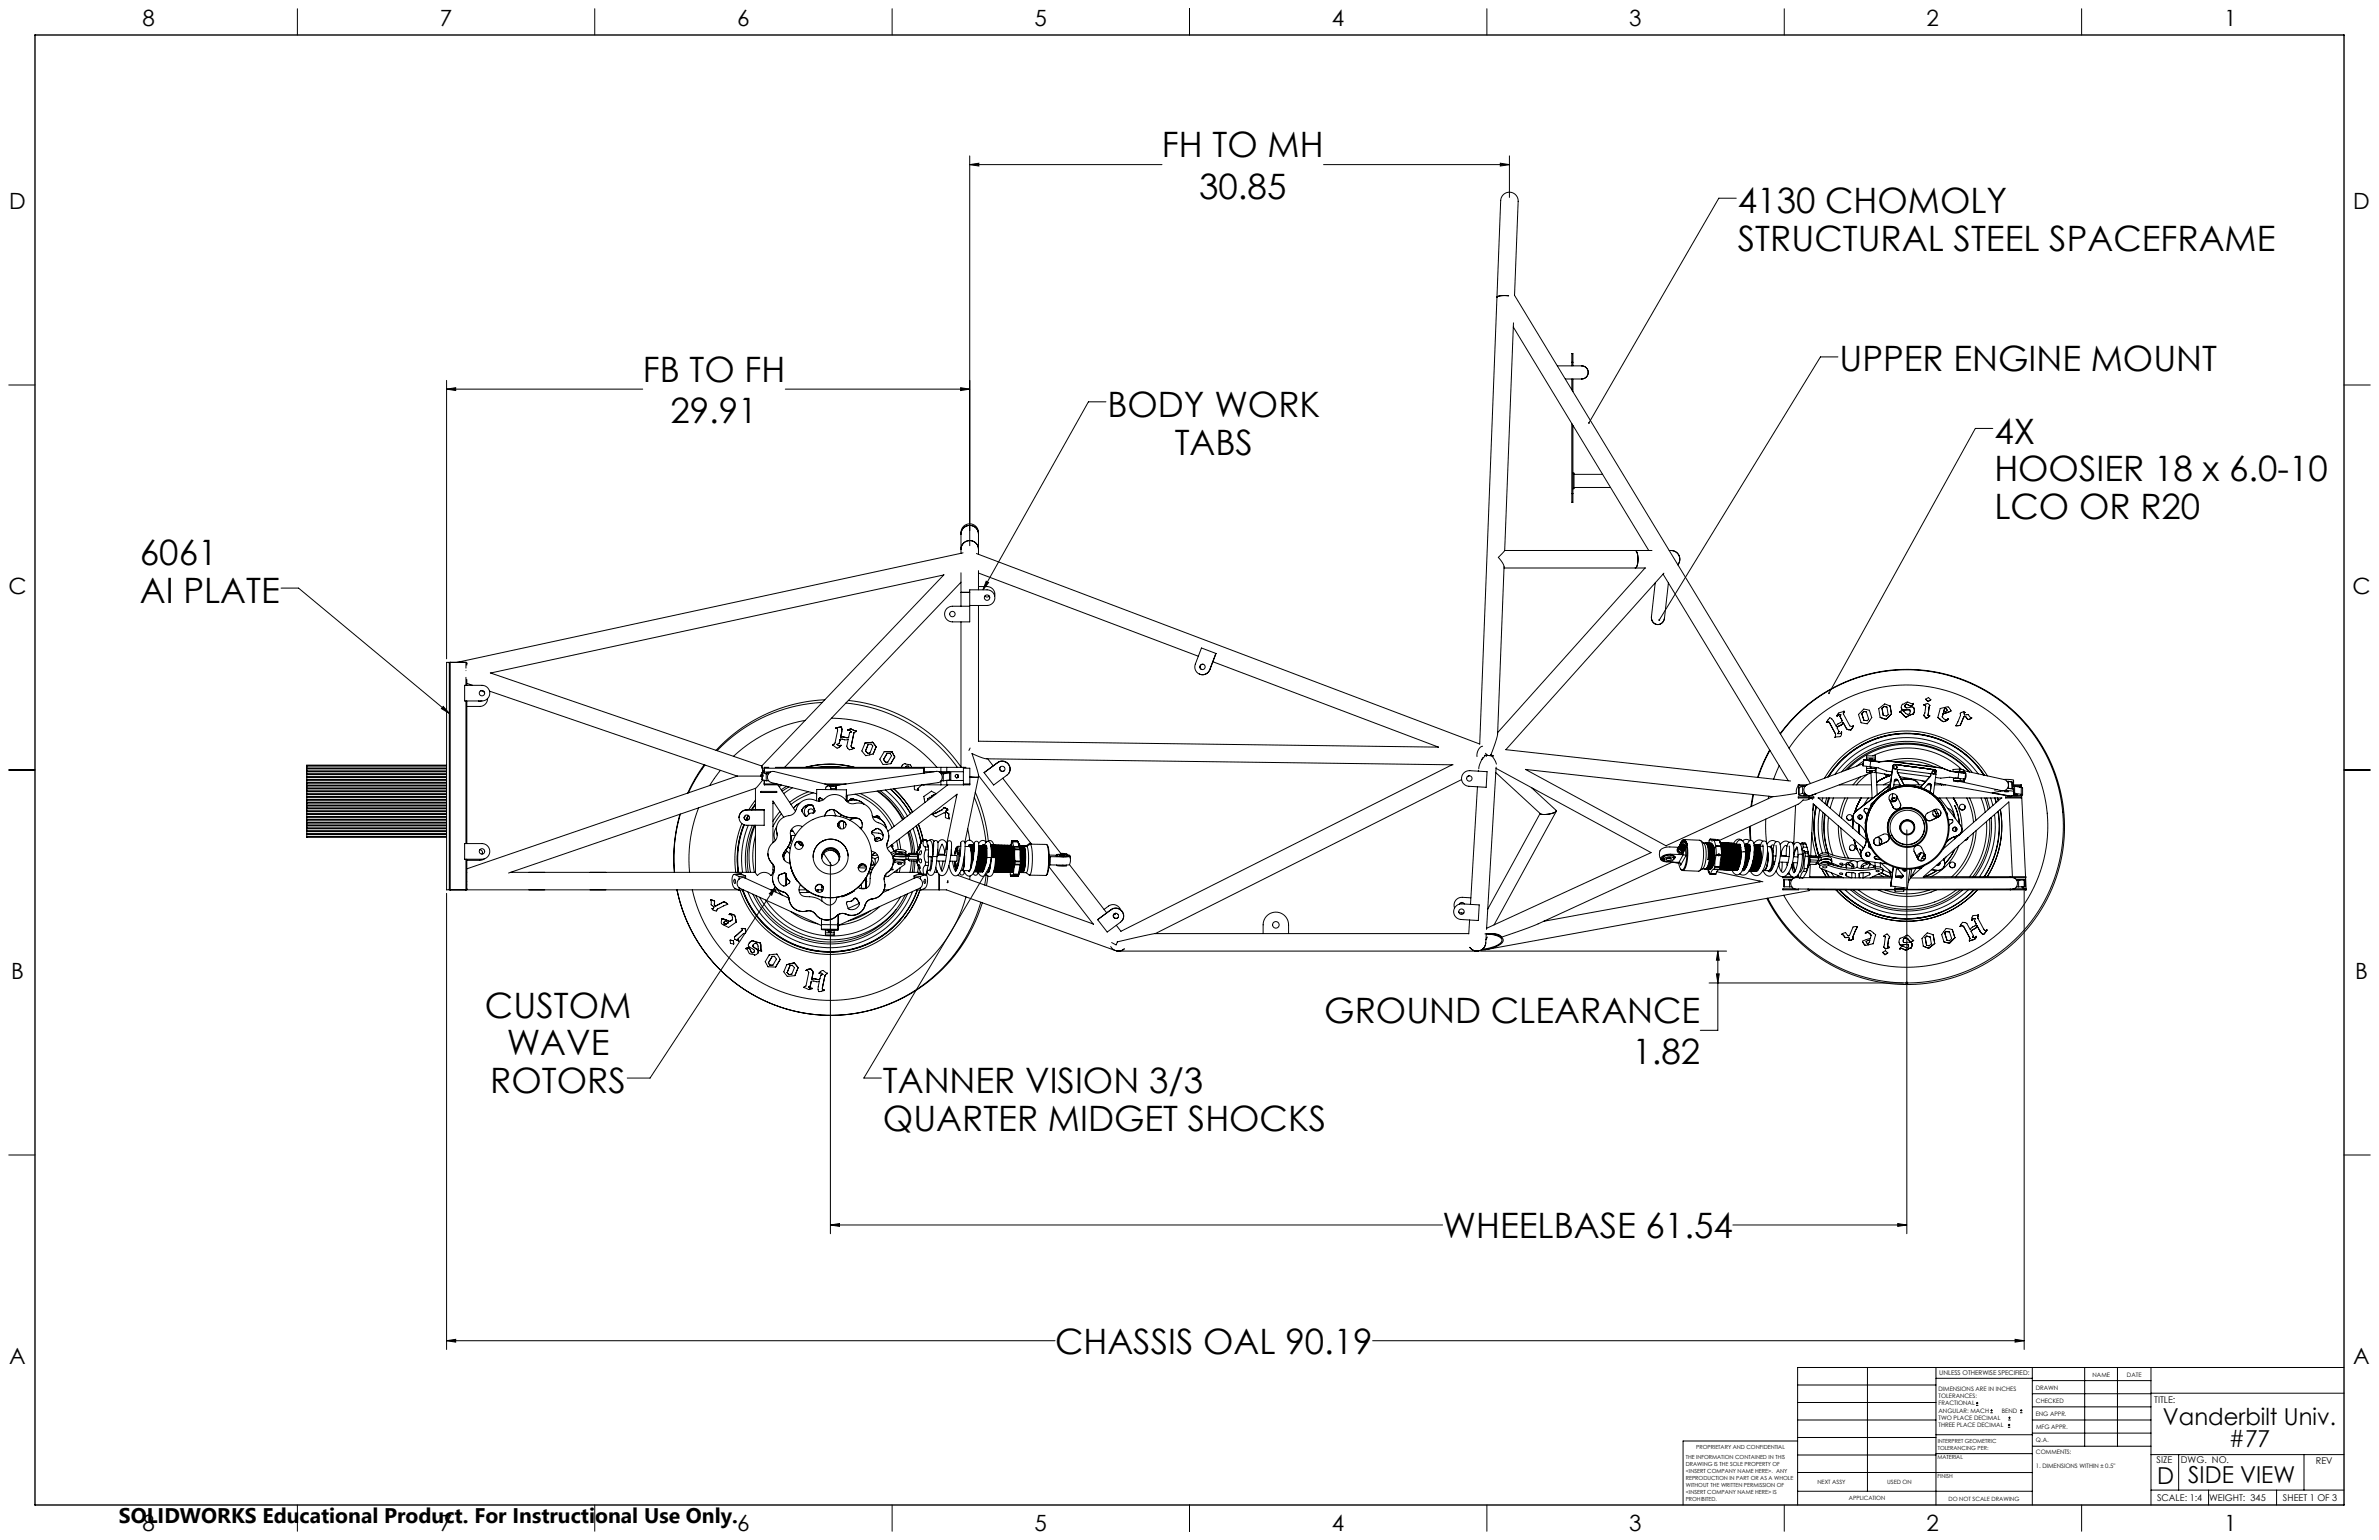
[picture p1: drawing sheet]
<svg xmlns="http://www.w3.org/2000/svg" width="864mm" height="559mm" viewBox="0 0 864 559" stroke-linecap="round" stroke-linejoin="round" font-family="sans-serif">
<defs><g id="words">
<g font-size="12.7">
<text x="421.8" y="57">FH TO MH</text>
<text x="435.3" y="72.1">30.85</text>
<text x="630.9" y="77.4">4130 CHOMOLY</text>
<text x="630.9" y="91.1">STRUCTURAL STEEL SPACEFRAME</text>
<text x="667.7" y="134.5">UPPER ENGINE MOUNT</text>
<text x="233.3" y="138.4">FB TO FH</text>
<text x="243.4" y="153.6">29.91</text>
<text x="402" y="151.3">BODY WORK</text>
<text x="724" y="160.9">4X</text>
<text x="426.4" y="165">TABS</text>
<text x="724" y="174.6">HOOSIER 18 x 6.0-10</text>
<text x="724" y="188.3">LCO OR R20</text>
<text x="50.8" y="205.2">6061</text>
<text x="50.8" y="218.9">AI PLATE</text>
<text x="176.1" y="369.3">CUSTOM</text>
<text x="480.7" y="371.1">GROUND CLEARANCE</text>
<text x="183.9" y="383">WAVE</text>
<text x="592.6" y="386.2">1.82</text>
<text x="178" y="396.7">ROTORS</text>
<text x="320.5" y="396.7">TANNER VISION 3/3</text>
<text x="320.5" y="410.4">QUARTER MIDGET SHOCKS</text>
<text x="523.7" y="449.3">WHEELBASE 61.54</text>
<text x="383" y="491.3">CHASSIS OAL 90.19</text>
</g>
<g font-size="8.5">
<text x="785.2" y="517.1">Vanderbilt Univ.</text>
<text x="809" y="525.2">#77</text>
<text x="783.1" y="538.4">D</text>
<text x="794.4" y="538.3">SIDE VIEW</text>
</g>
<g font-size="8.1">
<text x="51.7" y="9.3">8</text>
<text x="159.7" y="9.3">7</text>
<text x="267.6" y="9.3">6</text>
<text x="375.5" y="9.3">5</text>
<text x="483.5" y="9.3">4</text>
<text x="591.4" y="9.3">3</text>
<text x="699.4" y="9.3">2</text>
<text x="807.3" y="9.3">1</text>
<text x="3.3" y="76">D</text>
<text x="854.2" y="76">D</text>
<text x="3" y="215.7">C</text>
<text x="853.9" y="215.7">C</text>
<text x="4" y="355.4">B</text>
<text x="854.9" y="355.4">B</text>
<text x="3.3" y="495.1">A</text>
<text x="854.2" y="495.1">A</text>
<text x="51.7" y="555.4">8</text>
<text x="159.7" y="555.4">7</text>
<text x="267.6" y="555.4">6</text>
<text x="375.5" y="555.4">5</text>
<text x="483.5" y="555.4">4</text>
<text x="591.4" y="555.4">3</text>
<text x="699.4" y="555.4">2</text>
<text x="807.3" y="555.4">1</text>
</g>
<text font-size="7.7" x="43.2" y="552.5">SOLIDWORKS Educational Product. For Instructional Use Only.</text>
<g font-size="3.4">
<text x="782" y="508.9">TITLE:</text>
<text x="782.9" y="531">SIZE</text>
<text x="791.7" y="531">DWG. NO.</text>
<text x="840.7" y="531.1">REV</text>
<text x="783" y="544.6">SCALE: 1:4</text>
<text x="801.9" y="544.7">WEIGHT: 345</text>
<text x="828.7" y="544.6">SHEET 1 OF 3</text>
</g>
<text font-size="2.4" x="704" y="499.1">UNLESS OTHERWISE SPECIFIED:</text>
<g font-size="2.2">
<text x="759.6" y="499.5">NAME</text>
<text x="772.1" y="499.6">DATE</text>
<text x="703.7" y="504.7">DIMENSIONS ARE IN INCHES</text>
<text x="703.7" y="507.3">TOLERANCES:</text>
<text x="703.7" y="510">FRACTIONAL</text>
<text x="739" y="504.3">DRAWN</text>
<text x="739.1" y="509.2">CHECKED</text>
<text x="703.7" y="512.6">ANGULAR: MACH</text>
<text x="703.7" y="515.3">TWO PLACE DECIMAL</text>
<text x="726.7" y="512.6">BEND</text>
<text x="739" y="513.9">ENG APPR.</text>
<text x="703.7" y="517.9">THREE PLACE DECIMAL</text>
<text x="739.1" y="518.6">MFG APPR.</text>
<text x="739.1" y="523.3">Q.A.</text>
<text x="739.1" y="527.5">COMMENTS:</text>
<text x="739.1" y="532.8">1. DIMENSIONS WITHIN ± 0.5&quot;</text>
</g>
<g font-size="2.1">
<text x="659.7" y="538.6">NEXT ASSY</text>
<text x="685.1" y="538.6">USED ON</text>
<text x="671.1" y="544.4">APPLICATION</text>
<text x="707.3" y="544.5">DO NOT SCALE DRAWING</text>
</g>
<g font-size="2">
<text x="615.7" y="525.8">PROPRIETARY AND CONFIDENTIAL</text>
<text x="703.4" y="523.5">INTERPRET GEOMETRIC</text>
<text x="703.4" y="526">TOLERANCING PER:</text>
<text x="612" y="529.4">THE INFORMATION CONTAINED IN THIS</text>
<text x="612" y="531.9">DRAWING IS THE SOLE PROPERTY OF</text>
<text x="703.3" y="529.6">MATERIAL</text>
<text x="612" y="534.5">&lt;INSERT COMPANY NAME HERE&gt;. ANY</text>
<text x="612" y="537">REPRODUCTION IN PART OR AS A WHOLE</text>
<text x="612" y="539.5">WITHOUT THE WRITTEN PERMISSION OF</text>
<text x="703.3" y="536.4">FINISH</text>
<text x="612" y="542">&lt;INSERT COMPANY NAME HERE&gt; IS</text>
<text x="612" y="544.6">PROHIBITED.</text>
</g>
</g></defs>
<g fill="none" stroke="#000" stroke-width=".36">
<path d="M107.9 3.2v9.5M215.9 3.2v9.5M323.8 3.2v9.5M431.8 3.2v9.5M539.7 3.2v9.5M647.7 3.2v9.5M755.6 3.2v9.5M352 59.7l3.3-.5v1zM352 56.6v141.4M352 59.7h69.8M480.5 59.7h67.4M544.6 59.2l3.3 .5-3.3 .5z"/>
<path d="M547.9 56.6v15M630.3 71.9h-6.4l-47.1 81.6M543.4 107.9l1.3-33.5a3.6 3.6 0 0 1 4.4-4.4 4 4 0 0 1 1.9 4.7l-1.2 32.5 107.4 177.1M543.4 107.9l-6.2 162.1-182.8-69.1M543.5 107.7l-.1 .2a5.7 5.7 0 0 1 4.3-.6h-2.7zM549.3 118.7l49.2 81.1M549.4 117.1l-3.2 82.7M3.2 139.7h9.5M162.1 138v101.1M565.3 132.8h8.9M568.2 137.5h6M570.6 131.5v-3.2h.4v3.2"/>
<path d="M570.6 131.5h.4M570.6 131.5v1.3M570.6 137.5v4M571 131.5v1.3M571 137.5v4.6M574.2 132.8a2.38 2.38 0 0 1 2.3 2.3 2.38 2.38 0 0 1-2.3 2.4M667.2 129.5h-6.4l-58.5 95.5M850.9 139.7h9.5M162.1 141.2l3.3-.5v1zM162.1 141.2h71.2M285.1 141.2h66.9M348.7 140.7l3.3 .5-3.3 .5z"/>
<path d="M401.5 145.8h-6.4l-38.3 68.2M570.6 153.7v25.4M571 154.4v24.7M723.4 155.5h-6.3l-53.2 96M570.6 179.1v3.2h.4v-3.2M570.6 179.1h.4M571 171.7h.4v5.6h-.4M571.4 172.1h10.4M571.4 176.9h13.2M348.8 199.3v1.5M348.8 193.8a3.2 3.2 0 0 1 3.2-3.7 3.2 3.2 0 0 1 3.2 3.7M348.8 199.3a3.2 3.2 0 0 1 3.2-3.1 3.2 3.2 0 0 1 3.2 3.1"/>
<path d="M348.8 193.8a3.2 3.2 0 0 1 3.2-3.2 3.2 3.2 0 0 1 3.2 3.2M348.8 193.8v5.5M355.2 199.3v1.8M355.2 193.8v5.5M546.2 199.8l-2.3 2.5 1.5 1.8 .6 1.6-2.4 60.6-.7 3-1.7 4.6M546.2 199.8h47.4M593.6 199.8h6.1M593.6 199.8a4.9 4.9 0 0 1 .8 4.9l-.3 1.1-.5 .3M593.6 199.8a5.4 5.4 0 0 1 .7 5.5l-.7 .8M605.9 199.8h.7M606.6 199.8a3.2 3.2 0 0 1 2.9 1.8 3.2 3.2 0 0 1-.4 3.3 3.2 3.2 0 0 0 .4-3.3 3.2 3.2 0 0 0-2.9-1.8zM102 213.4h6.4l54.7 45.4"/>
<path d="M342.6 208.6l-164.5 35.6M342.7 208.5l-66.2 69.5M348.8 207.8v7.1M348.8 214.9h3.2zM348.8 211.3l-64 67.1M348.8 214.9v5.1M349.6 200.6l-183.7 39.7M352 214h6.3a2.84 2.84 0 0 1 2.9 2.9 2.84 2.84 0 0 1-2.9 2.8h-6.3zM355.2 207.1v6.9M355.2 212.8h3.1a2.84 2.84 0 0 1 2.8 3.5M355.2 219.7v49.3M355.2 207.9l79.8 30.2"/>
<path d="M357.5 216.3l.8 .4 .8-.4M358 210.9l.9 .5-2.1 2.6zM546 206.1h47.6M593.6 206.1h3.8M597.2 206.1l-53.5 59.7M600.9 211.5l-1.4 12.2M603.7 208.3l45.5 75M604 208l-57.4 64 103.4 11.4M605.6 211.5l-1.4 12.8M343.8 220.7l.9-.5 1-.2h6.3v5.7h-6.3a2.84 2.84 0 0 1-2.6-1.9 2.84 2.84 0 0 1 .7-3.1zM348.8 225.7v52.7M441.4 237.1l-5.3-2-2.2 5.9a2.79 2.79 0 0 0 1.6 3.6 2.79 2.79 0 0 0 3.6-1.6"/>
<path d="M441.4 237.1l-2.3 5.9M441.4 237.1l-2.2 5.9M599.5 223.7a2.39 2.39 0 0 0 2.1 2.9 2.39 2.39 0 0 0 2.6-2.3M160.9 256.3l2.2 2.5-2.9-1.7zM162.1 240.3h1v82.6h-1zM163.4 240.3l-.3 .4M163.4 240.3h5.7M163.4 240.3v82.6M168.7 248.7h6.3a2.84 2.84 0 0 1 2.8 2.8 2.84 2.84 0 0 1-2.8 2.8h-6.3zM169.1 240.3l.4 .4M169.1 240.3v2.1M169.1 243.4h.1"/>
<path d="M169.1 245.8v2.9M169.1 254.3v51.8M169.5 248l2 .7M169.5 240.7v.6M169.5 246.6v2.1M169.5 254.3v51.8M173.7 254.3h1M174.4 250.7l1.5 .6M177 253.5a2.84 2.84 0 0 1-2.8 2.8h-4.7M177.7 250.8l89.9 30.8M178 244.2l98.5 33.8M298.5 254.9a56.8 56.8 0 0 0-38.2 17.5"/>
<path d="M299.4 253.9a57.4 57.4 0 0 0-39.5 18.4M307.1 255.1a56.9 56.9 0 0 1 40.4 23.3M308 254.2a56.9 56.9 0 0 1 40.8 24.1M435.4 244.6h.1M436.9 241.1a.99 .99 0 0 0-1.2 .5 .99 .99 0 0 0 .5 1.3M439.1 243h.1M439.2 243a2.82 2.82 0 0 1-3.7 1.6M440.3 240.1l81.9 31-167-2.1M666.8 259.7h.1M666.8 259.7l.1 .1M666.9 259.8h.1M667.5 259.4l-.6 .4"/>
<path d="M667.5 259.4h.1M667.5 259.4h.8l-.4 .6M667.9 260h.1M669.1 259l2.4 4.4 .9 .2 .3-.3M669.4 258.1h-.1a2.82 2.82 0 0 0-2.5 1.6M669.4 258.1l-.3 .9M669.4 258.1h.1M675.8 258.9h.1M676.6 258.1l-.8 .8M676.6 258.1l.9 .2 .8 2.6-.4 .6-1.3-.1-.8-2.5M678.6 257.7l-2-.4-1.9 2 .9 2.9M678.6 257.7l.9 2.7"/>
<path d="M678.6 257.7h.1M683.2 257h.1M684.1 256.3l.9 .3 .4 2.7-.6 .5-1.2-.3-.4-2.5M684.1 256.3l-.9 .7M684.1 256.3h.1M686.1 256.2l.5 2.8M686.1 256.2l-1.9-.8-2.2 1.7 .5 3.2M686.1 256.2h.1M686.6 259l-.9 1M686.6 259h.1M689.6 258.3h.1M689.7 258.3l2.3 1.9"/>
<path d="M689.7 258.3h-.1M690.2 257.1h.1M690.3 257.1l.1 .3M690.4 257.4h.1M690.4 257.4l.6 .3M691 257.7h.1M691.5 256.3l.4 .5 2.3-.3 .6 .4M691.5 256.3h.1M691.5 256.3v.2M691.6 255.8h.1M691.6 255.8l-.1 .5M692.1 255.5l1.6 .7"/>
<path d="M692.1 255.5l-.5 .3M692.1 255.5h.1M692.4 260l-.4 .2M692.4 260h.1M692.9 257.5l.4 .2M692.9 257.5l-1.9 .2M692.9 257.5h.1M693.3 257.7l.1 .5a.86 .86 0 0 1-1.2 .9l-1.4-1.3-1.2 .5M693.7 256.2h.1M694.5 259.1l-2.1 .9M694.5 259.1h.1M694.6 255.2l-.7 .1a1.89 1.89 0 0 0-2.8 .1l-.5 .2a1.39 1.39 0 0 0-.2 1.8"/>
<path d="M694.6 255.2h.1M694.6 255.2l-.9 1M694.8 256.9l.1 .8M694.8 256.9h.1M694.9 257.7l-.4 1.4M694.9 257.7h.1M698.3 259.6l1 1M698.3 259.6h.1M698.4 255.8l.4 .2M698.4 255.8l.8-.3a.84 .84 0 0 1 1.3 .4M698.4 255.8h.1M698.8 256l.2 .4-.2 2.3-.5 .9"/>
<path d="M698.8 256h.1M698.8 256l.2 .2M699 253.7l.9 .9M699 253.7l1-.6 .9 .8M699 253.7h.1M699.9 254.6h.1M699.9 259.5l.3 .4 .3-.1M699.9 259.5h.1M699.9 259.5v.1M700.3 256.8l-.4 2.7M700.3 256.8h.1M700.5 259.8l-1.2 .8"/>
<path d="M700.5 259.8h.1M700.5 255.9h.1M700.5 255.9l-.2 .9M700.9 253.9l-1 .7M700.9 253.9h.1M705.3 259.1h.1M705.3 259.1l-.2 1.1 .5 .6 .6 .4 1-.4M705.6 258.2h.1M705.8 257.5l-.2 .7M705.8 257.5h.1M706.3 257.1l.3 .3M706.3 257.1l-.5 .4"/>
<path d="M706.3 257.1h.1M706.6 257.4l.3 .4-.2 .2-1.2 .5 .1-.3M706.6 257.4h.1M706.9 258.6h.1M706.9 258.6l-1.6 .5M708.1 257.7l.1 .3M708.2 258l-1-1.5-2.9 .6-.9 3.2M708.2 258l-1.3 .6M708.2 258h.1M713 258.7v.4M713 258.7h.1M713 259.1l.1 .4 .3-.1a1.22 1.22 0 0 1 1.9 .9l.5 .2"/>
<path d="M713 259.1h.1M713.3 258.5l-.6-.2a.83 .83 0 0 0-1.1 .8l.1 .5-1.7 3.7M713.3 258.5l-.3 .2M713.3 258.5h.1M713.3 258.5h-.1M3.2 279.4h9.5M111.4 279h50.7M111.4 279.7h50.7M111.4 278.7h50.7M111.4 278h50.7M162.1 277.6h-50.7v26.2h50.7M255.6 277.5l-3.1 4.8-2.8 5.5"/>
<path d="M255.9 277.6l-3.4 5.2-2.6 4.9M261.5 279.5l-3.9 5.5M276.5 278l.5 2.2zM277.4 278.7l58 .1M277.4 278.7h.1M277.4 278.8v1.4M279.1 278.4h-1.7v.4M281.5 278.4h60.1M292.3 261.4a51.2 51.2 0 0 0-26 13M292.3 278.4a34.5 34.5 0 0 1 18 0M292.5 278.4a34.5 34.5 0 0 1 17.5 0M296.9 278.4l4.1-.2 4.6 .2"/>
<path d="M297.6 278.4l3.4-.2 4 .2M301.8 260.6a51.3 51.3 0 0 1 38.3 17.8M303 269.8l-.8 .6M303.3 264.2l.6 .2 .2 .6-1 4.7-.9 .8 .7 .3a1.32 1.32 0 0 0 1.3 .6 1.32 1.32 0 0 0 1.1-1M303.3 264.2h.1M304.3 263.9l-1 .3M304.3 263.9h.1M304.6 270.6h.1M304.7 269.7l-.9 .4 .8 .5M304.7 269.7h.1M304.9 268.6l.3-.4h.5a1.99 1.99 0 0 0 2.2 0l-.5 2.5 .3 .8 .6 .6 1.7-.6M304.9 268.5l-.2 1.2"/>
<path d="M304.9 268.5v.1M305 268.4l-.1 .1M305.1 267.7h.1M305.2 270.6h.1M305.3 263.8l-1 .1M305.3 263.8l.3 .8M305.3 263.8h.1M305.3 270.4l-.7 .2M305.3 270.4l-.1 .2M305.3 270.4h.1M305.5 265.6l-.4 2.1M305.5 265.6h.1"/>
<path d="M305.6 264.6l-.1 1M305.6 264.6h.1M306.2 267.4l-1.1 .3M306.2 267.4l.9 .2M306.2 267.4h.1M307.1 267.6h.1M307.7 264.9l.8 .1 .6 .6-.7 .2M307.7 264.9h.1M308.1 267.5l-1 .1M308.4 265.8l-.3 1.7M308.4 265.8h.1M308.9 264.6l1.7 .7"/>
<path d="M308.9 264.6l1.8 .7M308.9 264.6l-1.2 .3M308.9 264.6h.1M309 270.7l.6 .8M309 270.7l.7 .8M309 270.7h.1M309.7 271.5h-.1M310 271.5h-.1M310 271.4l-.1 .1M310 271.4l-.3 .1M310 271.4v.1M310.7 265.3h.1"/>
<path d="M310.7 265.3h-.1M310.7 265.5h.1M310.8 265.3l-.8 .5-1 4.9M310.8 265.3l-.1 .2M310.8 265.3h.1M314 269.6l-1.1 2.9 1.4 1.7 2.7-.6M314 269.6h.1M315 273.4h.1M315.8 273.3l1-2.6-.6-.7-1 .1-1 2.4 .8 .9M315.8 273.3l-.8 .1M316.8 269.3l1.2 1.7M316.8 269.3l-2.8 .3"/>
<path d="M316.8 269.3h.1M317 273.6h.1M318 271l-1 2.6M318 271h.1M320.7 275.6l1.3-2.2h1.1l.5 .8-1.4 2.4h-.7M320.7 275.6l.8 1M320.7 275.6h.1M321 272.7l-1.6 2.8 1.2 1.9 2.8-.3M321 272.7l2.8 .1M321 272.7h.1M321.5 276.6h.1M323.4 277.1h.1"/>
<path d="M323.8 272.8l1 1.9M323.8 272.8h.1M324.8 274.7l-1.4 2.4M324.8 274.7h.1M327.5 277.7l-.2 .7M327.5 277.7h.1M328.6 277.1l-1.1 .6M328.6 277.1h.1M328.6 277v.1M328.7 277.1l1.8 .5M328.7 277.1h.1M328.8 278.2a.65 .65 0 0 1 .7-.3 .65 .65 0 0 1 .5 .5"/>
<path d="M328.8 278.2l-.1 .2zM330.5 277.6l.5 .8M330.5 277.6h.1M335.4 278.4v2.1v-.5h3.6M341.6 278.4h2.1M341.6 278.4v1.6M343.7 278.4v1.6M343.7 278.4h7M349.7 278.8h2.4v5.7M349.7 278.4v1.6M352.2 271.4l-.5 .9M358.6 275.3l1.9 2.6"/>
<path d="M362.1 276.8a2.83 2.83 0 0 1 3.9 .5 2.83 2.83 0 0 1-.4 3.9l-4.9 3.7-3.5-4.5M362.1 276.8l-4.9 3.6M362.2 276.7a2.85 2.85 0 0 1 3.7 .3 2.85 2.85 0 0 1 .2 3.7M362.2 276.7l-.1 .1M362.2 276.7l-5 3.7M363.1 278.4a.99 .99 0 0 0 .2 1.3 .99 .99 0 0 0 1.4-.1M527.1 277.5l-120.2 60.4M527.5 277.5l-169.4-2.2-5.3-1.9 2.1 6.7 .3 1.8M536.7 279.8h-.1M536.7 279.5v.3M538.2 270.8a3.4 3.4 0 0 0-2 3.7M538.3 274.9l-1.1 2.4-.4 1.6"/>
<path d="M538.9 274.1l3.1 .2zM539.2 273.3l.4 .5-1.7 1.8M539.8 273.8l-.2 .7M541.2 273.9l1.4 1.9 .6 1.5M541.2 273.9l.8 .4M543.1 278.8l56.3 30.6-59.7 27.4M543.1 278.4l-3.5 58.9M553.7 279.2l51.2 27.8M553.8 279.2l89.8 9.9M642.4 272.1l-2.1 4.2-2.3 5.8M642.5 272.3l-2.2 4.4-2.1 5.4M645.9 277.8l-2 4.9"/>
<path d="M646.2 266.2a57.2 57.2 0 0 1 86.7-6.4 57.2 57.2 0 0 1-7.1 86.6 57.2 57.2 0 0 1-84.4-20.4M646.3 266.3a56.8 56.8 0 0 1 86.1-6.6 56.8 56.8 0 0 1-6.7 86.1 56.8 56.8 0 0 1-84-19.9M649.4 271.5a51.2 51.2 0 0 1 77.4-9.5 51.2 51.2 0 0 1-2.8 77.9 51.2 51.2 0 0 1-76.5-15M663 262v.1M663 262.1h.1M663.1 262.1h.1M663.4 261.9l.5 .1M663.4 261.9l-.3 .2M663.4 261.9h.1M663.5 261.9l.4 .1M663.9 262l.3 .4M663.9 262h.1"/>
<path d="M664.2 262.4l2.1 3.8M664.2 262.4h.1M666.2 267.6h.1M666.3 266.2l-.1 1.4M666.3 266.2h.1M667 263.9h.1M667 263.9l-.1 .4 .7 1.1M667.4 263.5l-.4 .4M667.4 263.5h.1M667.6 265.4l-.4 .8 .9-.1 .4-.5M667.6 265.4h.1M667.9 260l.3 .6a.95 .95 0 0 1-.1 1.6l-1.3 .8-.2 .6-1.3-2.4-1-.7-1.3 1.5"/>
<path d="M668.1 267.3l-1.9 .3M668.1 267.3h.1M668.2 263.2l-.8 .3M668.2 263.2h.1M668.5 266.5l-.4 .8M668.5 266.5h.1M668.5 265.6v.9M668.5 265.6h.1M669.1 262.1l1.2 2.3M669.1 262.1h.1M669.1 262.1l-.9 1.1M669.8 279.6a30.2 30.2 0 0 1 45.2 .5"/>
<path d="M670.3 264.4l.7 .4M670.3 264.4h.1M670.6 279.3a30.2 30.2 0 0 1 44.2 .8M671 264.8l.9 .1M671 264.8h.1M672.4 264.1l-.5 .8M672.4 264.1h.1M672.7 263.3l-.3 .8M672.7 263.3h.1M672.8 263.3l-.4 .8M675.6 262.2l2.2 .4M675.6 262.2h.1"/>
<path d="M676.3 277.9h.1M676.3 277.9l2.5 .3M676.4 277.1l-20.4 7.7-.8 .6M676.5 276.1l-2.5 1.9M676.6 275.7l2.5 .3M676.6 275.7l-.3 2.2M676.6 275.7h.1M676.6 275.7l2.5 .4M677.6 275.8v-1.5h3.2v2M677.6 278.8h3.2v1.5h-.5M677.6 279.6h3.2M677.6 278.1v2.2h2.3"/>
<path d="M677.6 275.7h3.2M677.6 275.1h3.2M677.6 275.5l-.5 .3M677.8 262.6h.1M678.1 275.9l2.5 .4zM678.6 279.8h1.2zM678.6 275.3h1.2zM678.7 261.5l-.9 1.1M678.7 261.5h.1M678.8 278.2l3 .4 3.1 1.2 1.9 .2M679.1 276l3 .5M679.1 276.1l-.3 2.1"/>
<path d="M679.2 278.3l-.1 .4M679.5 260.4l-.8 1.1M679.5 260.4h.1M679.8 274.3a28.8 28.8 0 0 1 32.3 4.9M680.8 276.1l1.6 .3M681 278.5l-.2 .8M681 278.7l.4 9.7M682.5 260.3l2.2 .7M684.7 261h.1M685.3 276.1l-3.2 .4M685.3 276.1l19.7 2.6 3.1 1.2M685.7 276.1a25 25 0 0 1 19.4 2.6"/>
<path d="M685.7 260l-1 1M685.7 260h.1M687 278.9l15.8 2.1M687.1 277.9l-1.1 8.4M687.8 277.4l-.4 .1-.3 .4M687.8 277.4h.1M687.8 277.4l14.5 1.9M687.8 277.4l-.7 .5M688.3 276.5a24.1 24.1 0 0 1 14.1 1.8M688.6 278.1a.6 .6 0 0 1-.4 .7 .6 .6 0 0 1-.7-.2M689.4 277.6l1 .1zM689.4 279.2l-.6 .3-.1 .5 2.6 5"/>
<path d="M690.3 277.7h.1M692 260.2h.1M699.3 260.6h.1M699.8 278.9l.9 .2zM699.8 278.9v.1M701.5 279.8l.9 .1a.6 .6 0 0 1-.3 .8 .6 .6 0 0 1-.8-.3M702.3 279.3l.5 .4M702.3 279.3h.1M702.3 279.3l.5 .3 .1 .4-1.1 8.3M703.4 260.3l.8 .6M703.4 260.3v.1M704.2 260.9l1.3 .9"/>
<path d="M704.2 260.9h.1M705.5 261.8h.1M707.2 261l-1.7 .8M707.2 261h.1M707.2 260.8v.2M707.2 260.8h.1M708.1 279.9l3 .4M710 263.3h.1M711.4 279.1l-2.4 .1v.8l-.9-.1M711.4 279.1v.8M711.4 279.1l1.5 .3v1.1M711.4 279.9l1.3 .2"/>
<path d="M711.4 279.9l-2.4 .1M711.6 263.1l-1.6 .2M712.9 260.1l-1.3 3M712.9 260.1h.1M712.9 279.7l14.6 3.2 1.1 .6M712.9 279.8l.6 .8M713.5 260l.9 1.1M713.5 260l-.6 .1M713.5 260h.1M714.4 261.1h.1M715.8 260.5l-1.4 .6M715.8 260.5h.1"/>
<path d="M850.9 279.4h9.5M111.4 299.7h50.7M111.4 297.6h50.7M111.4 298.3h50.7M111.4 283.1h50.7M111.4 283.9h50.7M111.4 285.2h50.7M111.4 285.9h50.7M111.4 281.1h50.7M111.4 281.8h50.7M111.4 294.2h50.7M111.4 293.5h50.7"/>
<path d="M111.4 295.6h50.7M111.4 296.3h50.7M111.4 291.4h50.7M111.4 292.1h50.7M111.4 287.3h50.7M111.4 288h50.7M111.4 290.1h50.7M111.4 289.3h50.7M111.4 291.1h50.7M111.4 280.7h50.7M111.4 282.8h50.7M111.4 284.9h50.7"/>
<path d="M111.4 295.2h50.7M111.4 290.4h50.7M111.4 288.3h50.7M111.4 282.1h50.7M111.4 297.3h50.7M111.4 280.1h50.7M111.4 299.3h50.7M111.4 284.2h50.7M111.4 286.9h50.7M111.4 293.1h50.7M111.4 286.3h50.7M111.4 289h50.7"/>
<path d="M111.4 298.7h50.7M111.4 294.5h50.7M111.4 292.5h50.7M111.4 296.6h50.7M247 295.4a57.7 57.7 0 0 0-2.2 21.1 56.9 56.9 0 0 1 2-21M253.6 293.1a51.2 51.2 0 0 0-3.3 23.4M267.6 281.6h8.6M267.6 281.6l-98.1 33.7M269.3 298.8a34.5 34.5 0 0 0-2.2 17.7M270 299.2a33.7 33.7 0 0 0-2.1 17.3M270.1 299.3a33.6 33.6 0 0 0-2.1 17.2M270.1 296.6a.99 .99 0 0 0 1 1 .99 .99 0 0 0 1-1"/>
<path d="M270.2 299.3a33.5 33.5 0 0 0-2.1 17.2M270.7 295.8l-.5 1M271.1 293.8h6.3v5.7h-6.3a2.78 2.78 0 0 1-2.8-2.8 2.78 2.78 0 0 1 2.8-2.8M271.1 293.8a2.8 2.8 0 0 0-2.8 2.9M271.1 293.9h6.3M271.1 293.8v.1M271.6 295.9l-.8 1.6zM271.6 299.5a32.1 32.1 0 0 0-2 17M271.7 295.9l-.8 1.6M273.1 299.5a30.8 30.8 0 0 0-2.2 17M273.8 299.5a30.1 30.1 0 0 0-2.2 17M274.1 299.5a30.1 30.1 0 0 0-1.7 17"/>
<path d="M274.2 290.4l-2.4 3.4M274.2 291.7l-1.4 2.1M274.2 299.5v17.1l.7 1.1a3.2 3.2 0 0 1 5 0l.7-1.1v-3M274.2 292l-1.2 1.8M274.2 286.1v7.7M274.3 286l-89.7 30.8M276.2 281.2v.4M276.2 287.2v.4M276.2 281.2h.1M276.2 281.6h.1M276.2 287.2h.1M276.2 287.6h.1"/>
<path d="M276.3 281.6h.9M276.3 281.2h.9M276.3 287.2h5.7v.4h-5.7M276.6 280.4v.8M276.6 281.6l.1 1.4M276.7 280.4l1.4 .4M276.7 280.4v.8M276.7 281.6v1.4M276.7 283l1.4 .3M276.9 283l-2.6 3M277.4 284.5h.1M277.4 284.5v.3h6"/>
<path d="M277.4 283.1v1.4M278.1 280.8v2.5M279 280.7a2.15 2.15 0 0 0 0 2.6M279 280.7l1.1-.7 .9-.1 19.9 4.9M279 280.7l-.9 .1M279 283.3l1 .7 16.5 4M279 283.3h-.9M279.5 280.3h-1.2l1 .1M279.7 280.1l-3 .3M280.9 291.2l-.3 .4M282.1 284.5h-4.7M282.4 284.8l6.4 9.6"/>
<path d="M283.1 294.5l-2.5 3.5M283.7 295.3l-3.1 4.6M283.7 284.9l-.9 .6M284.5 296.5l-3.9-5.8v15.1M285.5 285.3l-1.9 1.3M286.4 285.5l-2.5 1.6M287.7 285.8l-3.2 2.2M288.3 293l2-1.5-1.1 .6-1.1 1.2M291.1 293.9v.5l1 1.6a.83 .83 0 0 0 .8 .2 .83 .83 0 0 0 .6-.7l1-.5a.83 .83 0 0 0 .9 0 .83 .83 0 0 0 .4-.8M291.1 293.9v.1M291.1 294v.2M291.3 300a2.82 2.82 0 0 0-3.3 .2 2.82 2.82 0 0 0-.8 3.2"/>
<path d="M293.5 287.3l-3 1.3-3.9 2.5M293.6 293.9l-.2 .6 .4 .8M294.3 292.1l-.8 .2-1 .7M294.6 292.1a2.38 2.38 0 0 0-2.4 1.4 2.38 2.38 0 0 0 .5 2.7M294.8 292.2l.4 .4M294.8 292.2a2.98 2.98 0 0 0-3.7 1.7M294.8 292.2h.1M295.2 287.7l-4.6 1.9-3.5 2.3M295.2 295a.99 .99 0 0 0-.3-1.3 .99 .99 0 0 0-1.3 .2 .99 .99 0 0 0 .2 1.4M295.2 292.6l.6 1.6M295.2 292.6h.1M295.8 294.2h.1"/>
<path d="M295.8 294.2v.2M297.3 289.8v.9M297.5 289.9l-.1 .8M297.6 289.8l-.1 .9M297.6 289.8l-.1 .1M297.6 289.7v.1M297.7 289.6l-.2 .3M297.8 289.5l-.5 .3M297.8 289.5l1.1 .7M297.8 289.5v.2M297.8 289.7l-.5 .1M297.8 289.7l1 .5"/>
<path d="M299.4 284.5h7.8M299.8 286.4v.1a.92 .92 0 0 1 .8-1.3 .92 .92 0 0 1 .8 1.3M300 294.7a2.5 2.5 0 0 1 4-.1l.6 .5-.6-.5a2.63 2.63 0 0 0-2.8-.7 2.63 2.63 0 0 0-1.8 2.2zM300.6 284.8h4.3M301.3 285.4h2.1M301.3 285.2h1.2zM301.5 285.7l.3 .8M301.7 286.1h1.7M302 293.7l.6 .1 .8 2.2-.8-.1M302 295.9l1.4 .1M303.4 285.4v.7M303.5 285.7l-.1 .4"/>
<path d="M303.6 284.8h-3.2l-.1 .5M303.6 284.8l-.2 .6M303.6 284.8v1.8M304.4 299.6l-.2 .2zM304.4 299l-.1 1.1M304.5 298.8l.7 1.9M304.5 298.9l-.4 .5M304.6 295.1a8.1 8.1 0 0 0 4.6 1.6M304.6 295.1h.1M305 298.1l-.8 .9M305.2 298l-1.1 1.2M305.3 295.6l.1 .2"/>
<path d="M305.5 295.7l-.6 .6M306.2 298.1h.1M306.2 298.1v2.6M307.1 299.3a1.49 1.49 0 0 0-1.5-1.3 1.49 1.49 0 0 0-1.5 1.4M307.2 289h.1M307.2 288.8l.1 .2M307.3 289l.1-.1v1.9M307.3 286.6l-10.8-.1-.1 4.1M307.3 286.6l-.1 4M307.3 286.6v.3M307.5 288.6l-.1 2.3M308 290.6l-.6 .2"/>
<path d="M308 290.6a5 5 0 0 1 5.6 1.2 5.1 5.1 0 0 0-5.6-1.2zM308 290.6h.1M308.5 290.2l.7-.4 1 .4a1.05 1.05 0 0 0-1.9 .3M308.5 290.2h.1M309.2 296.7l.8 .1a2.64 2.64 0 0 1 2.7 1.2 2.64 2.64 0 0 1-.1 2.9M309.2 296.7v.1M309.2 296.8h.8a2.48 2.48 0 0 1 3 2.4M309.2 297.1l-.7 .6 .7-.6M309.2 297.1h.1M310.4 296.8l-1.2 .3M310.4 288.2a24.1 24.1 0 0 1 13.4 12.2M310.5 296.8l-1.3 .3"/>
<path d="M312.2 287.9a25 25 0 0 1 12.4 11.9M316.7 296.2l.7 .2M316.7 296.3l.7 .1M317.4 296.4a5 5 0 0 1 4.4 4.2 5 5 0 0 0-4.4-4.2M317.4 296.4h.1M317.6 296.4a1.05 1.05 0 0 1 1.2-.3 1.05 1.05 0 0 1 .6 1 1.06 1.06 0 0 0-.7-1 1.06 1.06 0 0 0-1.1 .3zM318.4 287.1a28.9 28.9 0 0 1 9.2 10.4M318.7 287a30.2 30.2 0 0 1 9.2 10.3M319.5 286.9a30.8 30.8 0 0 1 8.8 10M321.4 286.7a32.2 32.2 0 0 1 8 9.4M323.3 286.4l3.5 3.4 3.8 5.4-3.9-5.3-3.5-3.5M324.5 286.2l4 4.3 2.8 4.2-2.9-4.2-4-4.3"/>
<path d="M331.9 285.2l.1 1.3 1.5 .2M333.2 286.1v.5M333.2 286.6l.3 .1M333.2 286.6h.1M333.4 299l1.7 5.7-1.8-5.6M333.5 286.7h.1M334.6 284.8l-1.4 1.3v.5M334.8 284.8h6.8M335.3 289l.5 2.2M335.3 289h.1M335.4 284.7v.1M338 289.4l-.4-.1-.9 .6v.6"/>
<path d="M338.1 287.1l-2.8 1.9M338.1 287.1l1.6 .8M338.1 287.1h.1M338.4 295.5l1.4 .9 2.9-1.5a.9 .9 0 0 1 .5 1.5l.1 .3 1.3 .4M338.4 295.5h.1M339.5 288.3l-1.4 .6 .4 .2M339.7 287.9l.2 .1M339.7 287.9h.1M339.9 294.9l-1.5 .6M339.9 294.9h.1M340.9 280h.7M341.5 280.1l-.4 .1"/>
<path d="M341.6 284.8h2.1M341.6 280h2.1M341.6 283.4v1.4M341.7 280.7l-.6-.6-1.1-.2-36.4 5.1M341.7 280.7a2.38 2.38 0 0 1 0 2.6M341.7 280.7l.7 .1M341.7 283.3l-1.1 .7-33.3 4.6v.4M341.7 283.3h.7M341.8 280.3h1.6zM342.1 293.8l-2.2 1.1M342.1 293.8h.1M342.1 293.7v.1"/>
<path d="M342.4 280.8v2.5M342.5 293.1v.1M342.5 293.1l-.4 .7M342.5 293.1l.7 .1M342.6 293.1l.6 .1M342.6 293.1l-.1 .1M342.6 293.1h-.1M343.2 293.2l.5 .3M343.2 293.2l.6 .3M343.2 293.2h.1M343.3 283.2h.4M343.3 294.6l.6 .3"/>
<path d="M343.3 294.6h.1M343.5 294.2l-.2 .4M343.5 294.2v.1M343.6 294l-.1 .2M343.7 280.1l1.4 .2-.4 .2M343.7 280h6M343.7 283.2v1.6M343.7 283.2h6M343.8 293.5l.2 .3M343.8 293.5h-.1M343.9 294.9l.5 .4M343.9 294.9h.1"/>
<path d="M344 293.8l.1 .1M344 293.8h.1M344 284.8l-21.7 16.8M344.1 293.9l-.6 .4M344.1 293.9h.1M344.4 295.3l.1 1.5M344.4 295.3h.1M344.5 296.8l.1 .3M344.5 296.8h.1M344.6 297.1h.1M344.7 280.5l-2.3 .3M344.7 280.5v2.5"/>
<path d="M344.7 283l-2.3 .3M345.1 280.3v2.6l-.4 .1M346.9 288.6l.3 .6M347.2 281a.6 .6 0 0 1 .6 .6 .6 .6 0 0 1-.5 .6 .6 .6 0 0 0 .6-.6 .6 .6 0 0 0-.6-.6 .6 .6 0 0 1 .5 .6 .6 .6 0 0 1-.6 .6M347.4 282.2h.1M347.4 288.2l-4.6 22.1M347.4 288.2l-25.3 19.6M347.8 281.8l-.4 .4M349.7 280v3.2M349.7 283.2v1.6M349.7 284.5h2.4M352.1 284.5v.3h-8.4"/>
<path d="M352.1 281.9h3.1zM353.7 289.3a56.8 56.8 0 0 1 4.2 16.3M354 287.5a56.8 56.8 0 0 1 4.8 17.7M355.2 281.9l-4.9 23.7M355.2 281.4l19.3 24.9M364 282.4l21.3 27.6M530.6 282.9l-111.2 55.9M531.2 280.6l.8-.6 1-.3 6.8 .3-.3 5.7-6.3-.4a2.84 2.84 0 0 1-2.4-1.7 2.84 2.84 0 0 1 .4-3zM533.3 281.5l-.7 .3M536.3 285.5l-2.5 42.7M543 280.4l16.2 14.9M555.9 285.8l9 8.3"/>
<path d="M559.1 295.2l-19 34.7M564.9 294.1a1.08 1.08 0 0 1-1.3 1 6.9 6.9 0 0 1-4.4 .2M565 294.4l-22.6 41.2M635.1 299.9l.3 5.1M635.4 299.8l.2 5.1M636.4 288.3l-.8 4.4M636.5 288.3l-.7 4.3M641 297.2v5.1l.3 3.7M642.1 288.9l-.2 .9M643.5 289.1l-38.7 17.8M651.8 292.2l-.7 14.4M652.8 289.2h5.6v.4h-5.6z"/>
<path d="M652.8 285.2h2.6M652.8 285.2l-.7 1.4v1.3l-8.5 1.2M653.1 288.3l-.1 .2 .8 .2h2.8M653.1 285.8l-.2 2.6M653.1 285.8v2.5M653.2 284.7l-.1 .1M654.4 287.8l.8 .1M654.4 287.8l-1.3 .5M654.4 285.3v2.5M654.4 285.3l-1.3 .5M654.4 285.3l.8 .1M655.2 285.4a2.12 2.12 0 0 0 0 2.5"/>
<path d="M655.7 288.3l-1 .1 1.3 .1M656 284.8h-3.2v.4M656.7 288.7l.1 .5M656.8 289.6l-.1 .4M657.3 289.6l-1.7 .7a1.36 1.36 0 0 0-1.9 .8l-1 .7-28.6 13.2M657.6 289.6l.4 .5M657.9 288.5l-.5 .1M658.5 291.9l-.4 2.2M659.2 288h-.2M659.2 292.6a33.7 33.7 0 0 0 1.2 18.4M659.4 292.7a33.5 33.5 0 0 0 1.1 18.2M659.9 289.6h19.7"/>
<path d="M660.1 289.6l17.4 15.1M660.2 289.6h.1M660.6 293.7a32.1 32.1 0 0 0 .9 15.9M661.7 289.6l-.4 1M661.8 294.8a30.8 30.8 0 0 0 1.1 14.7M662.4 295.3a30.2 30.2 0 0 0 1.3 14.3 31 31 0 0 1-1.1-14.1M663.1 289.6l-.6 2M663.8 296.5a28.8 28.8 0 0 0 1.5 13.8M663.8 289.6l-.8 2.5M664.1 289.6l-.9 2.7M665.6 289.6l-1.2 3.7M667.3 299.7a25 25 0 0 0 2.6 11.6"/>
<path d="M667.7 284.8h11.7M668.1 284.6l-.1 .2M668.5 280.1a30.8 30.8 0 0 1 47.5 .2M669.7 289.6l-1 2.6-1 4M670.4 297.1h.1M670.8 289.6l-1.4 3.2-.9 4.1M672.4 296.2h.1M672.4 296.2a1.05 1.05 0 0 1-.6 1.4 1.05 1.05 0 0 1-1.4-.5M672.8 297.1l-.3 3.3M672.9 297.5h.1M673.7 294.4l-.9 1.2 .1 1.9M673.7 294.4h.1"/>
<path d="M673.7 294.4a2.66 2.66 0 0 0-.9 2.7 2.66 2.66 0 0 0 1.9 2 6.3 6.3 0 0 1 1.4 9.3M674.7 299.1l.1 3.3M675.3 295.7l-.4 1.5M675.3 281.9l-2.6 2.9M675.6 289.6l-1.4 2.6-.9 2.6 .9-2.6zM675.9 296.1a.79 .79 0 0 1-.4 1 .79 .79 0 0 1-1-.3M676 296.5l-.5 .7M676.7 294.3l.1 .2M676.8 294.5l.7 .9M676.8 294.5h.1M676.9 294.5l.8 1.5M677.1 298.7l.1 .2"/>
<path d="M677.3 297.9l-.3 .5 .2 .5M677.5 295.4h.1M677.8 295.7h-.1M677.9 280.9l-4 3.9M678.2 289.6l-1.6 2.5M678.6 293.7l-1.2-.3a.65 .65 0 0 0-.7 .3 .65 .65 0 0 0 .2 .8M679.2 292.3v.1M679.2 280.3l.4 9.5M679.2 280.5l-21.7 8.1-1.2 .1-1.1-.8M679.7 291.3v.4M680.3 290.8l-1.1 .9v.8M681.1 280.3l5.6 1"/>
<path d="M681.3 284.8h4.8M684.2 280.9l.7 .4 .7-.2M685.9 290.1l1.3 2.7M685.9 290.1h.1M686 284.9l-12.3 9.5M686 284.9h.1M686 284.9l-.5 .4-.1 1.4M686.3 284.4l-.3 .5zM686.3 284.1l-.5 .7M686.4 283.6l-2.7 1.2M686.5 281.3l-2.2 .8-3.1 1.7 3.1-1.7 2.2-.8-2.2 .8-3.1 1.7M686.8 290l.3 .6h.6"/>
<path d="M686.9 290.2l.8 .3M686.9 289.6h1.7M687.1 288l-.3 2M687.5 284.8h2.3M687.5 289.6l-.7 .3M687.7 290.5v.1M687.7 289.6l-.9 .4M688.3 290.4l-.6 .2M688.4 290.2l-.7 .3M688.5 288.8a1.49 1.49 0 0 1-.7 1.9 1.49 1.49 0 0 1-2-.7M688.5 288.8a1.49 1.49 0 0 1-.7 2 1.49 1.49 0 0 1-1.9-.7M688.5 288.8a1.49 1.49 0 0 0-1.9-.7 1.49 1.49 0 0 0-.7 2"/>
<path d="M688.5 288.8l1.3 2.7M688.8 282.9l-1.1 .2M688.9 280.3l11.7 1.5M688.9 283l-.6-.3-.5 .3-.4 2.8M688.9 283l1.1 2.2M688.9 283.1l-1.2 .3M688.9 283.2l-1.3 .3M689.6 281.8l9.4 1.7M689.8 291.5a1.49 1.49 0 0 1-.7 2 1.49 1.49 0 0 1-2-.7h.1M689.8 291.5a1.49 1.49 0 0 1-.7 2 1.49 1.49 0 0 1-1.9-.7M691.2 284.8h6.7M693.7 282.6l-3.6 .1"/>
<path d="M694 282.8l1.6 .6 1 1.4M694 282.8l-3.8 .1M694 282.8v.1M694 282.9a3.1 3.1 0 0 1 2.6 1.8M694 282.9h-3.8M694.8 299.2a2.7 2.7 0 0 0-3.6-1.5 2.7 2.7 0 0 0-1.3 3.7M697.1 283.2l1.7 .5M698.1 297.6a6.3 6.3 0 0 1-3.2 8.3 6.3 6.3 0 0 1-8.2-3.1M699 297.3a7.2 7.2 0 0 0-9.6-3.7 7.2 7.2 0 0 0-3.6 9.7M699 297l.9 .7h1.1M700.1 284.3l.9 .5h-1.4M700.4 280.7l.5 .4-.2 .6"/>
<path d="M700.6 281.8l-3.5 3.9M700.7 281.7l-.1 .1M700.7 281.7h.1M700.7 281.7l-3.6 4M700.8 286.7v.1M700.8 281l-.1 .7M700.8 286.1v.6M700.8 286.1l.1 .1M700.9 286.2l-.1 .4M700.9 284.6l.1 .3M701 284.9l-.3 2.5M701 284.9v.1"/>
<path d="M701 285l-.2-.6-.7-.1-1.7 1.9M701 285l-.3 2.5M701 297.7h.1M702.1 293.9l.8 1.5M702.1 293.9l1.1 2.3M702.3 296.2h.2M702.3 284.8h4M702.3 293.8a1.49 1.49 0 0 0-.5 2 1.49 1.49 0 0 0 1.9 .6M702.4 284.1l27 4.7M702.5 296.2l.1 .2M702.6 282.1l1.9 .3 3.3-.4 3 .4M702.7 293.6l1.2 2.6"/>
<path d="M703.2 289.6h23.6M703.4 295l.5 1.2M703.7 296.4h.1M703.7 296.4a1.49 1.49 0 0 0 .7-2 1.49 1.49 0 0 0-2-.7l-2.6 1.3a1.49 1.49 0 0 0-.7 2 1.49 1.49 0 0 0 1.9 .7M703.7 296.4l-2.7 1.3M703.9 296.2h-1.4M704.1 289.6l7.5 9.8a2.54 2.54 0 0 1-1.4 4M704.4 284.4l.4 .4-.4-.4M704.4 294.4a1.49 1.49 0 0 1-.8 1.9 1.49 1.49 0 0 1-1.9-.7M705.2 284.6l.3 .2M705.9 294a14.9 14.9 0 0 0-19.7-7.3 14.9 14.9 0 0 0-7.4 19.7M705.9 294h.1"/>
<path d="M706.2 293.9a15.2 15.2 0 0 0-20.2-7.6 15.2 15.2 0 0 0-7.5 20.2M706.2 293.9h.1M706.5 289.6a17.7 17.7 0 0 1 3.2 7.3M706.5 294.7l.4 .5M706.9 295.2v.6M706.9 295.2l.1 .1M707 293.3a3.5 3.5 0 0 1 2.4 3.2M707.3 297.4h1M708.3 297.4l.5 .2M708.3 297.4l.5 .3M708.8 297.6v.1M708.8 297.7v.7l-1.3 1.1"/>
<path d="M708.8 297.7l.1 .1M709.1 283.3l1.5 .3 2.4-.1M709.5 280.1l2.6 .3-2.1-.3M709.6 292.3l1.3 3.7 .4 2.9-.5-3zM709.9 282.3l.1 .2M710 280h1.2zM710.1 283.4l1.2-.1zM710.3 282.4v.1M710.4 292l-1.3-2.4a19.8 19.8 0 0 1 3 12.6M710.9 282.4l-1.8 .1v.8M710.9 280.2h.1M711 280.2l2.6 .4"/>
<path d="M711.1 280.3l2.5 .3M711.1 280.3l-.3 2.1M711.4 293.3h.1M711.5 282.5l.1 .7M711.6 283.6l15.1 3.3h.9l1.1-.8M711.6 283.2l-2.5 .1M711.6 283.2l1.4 .3M711.9 299.9h.1M711.9 299.9a2.54 2.54 0 0 1-1.7 3.5M712.7 280.1v.3M712.7 280.1l-1.6 .1M712.8 282.7h.1"/>
<path d="M713 282.7v.8M713.3 292.4h.1M713.3 292.4a1.05 1.05 0 0 1-.5 1.4 1.05 1.05 0 0 1-1.4-.5M713.6 280.6l.1 1.3-.7 1.2M713.6 280.6h.1M713.6 280.6l-.3 2.1-2.5-.3M714 289.6l1.4 3.7 1 5.1M715 289.6l1.5 4.1 .8 4M718.1 280.8a32.2 32.2 0 0 0-52 .2M719.2 289.6l1.5 5.1M720.1 281.2a33.6 33.6 0 0 0-56.3 .6M720.3 281.3a33.7 33.7 0 0 0-56.7 .6"/>
<path d="M720.5 289.6l1.2 4.2M721.1 298.1a28.8 28.8 0 0 1-6.1 20M721.2 289.6l1.1 3.7M721.5 281.5a34.5 34.5 0 0 0-59.2 .9M722.2 297.1a30.2 30.2 0 0 1-6.1 21M722.6 289.6l.8 2.7M722.8 296.6a30.8 30.8 0 0 1-5.9 21.5M723.2 287.7l6.2 1.1M723.2 287.7h.1M724 295.5a32.1 32.1 0 0 1-5.4 22.6M724.1 289.6l.5 1.6M724.2 289.6l.5 1.6"/>
<path d="M725 286.5l-1 .2M725.1 289.6l.3 .9M725.3 294.5a33.5 33.5 0 0 1-5.1 23.6M725.4 294.4a33.7 33.7 0 0 1-5 23.7M726.1 293.7a34.5 34.5 0 0 1-4.7 24.4M726.2 287.1l-3 .6M726.2 286.8v.3M726.5 289.6l-21.2 18.5M727.1 287l-.9 .1M727.3 286.9l3.6 .3M727.4 282.8l3.5 .3v2.2M727.6 287.2h1.6z"/>
<path d="M728.1 289.2h5.6v.4h-5.6zM728.6 283.5a2.12 2.12 0 0 1 .1 2.6M729 283.5l.1 2.5M729 283.5l1.1 .2M729 283.5h-.4M729.1 286l1.8 .4M729.1 286l-.4 .1M729.6 283.6l1.3 .3M730.4 286.2v-2.3l.1 2.4M730.9 288.4h1.6l-1.6 .1M730.9 284.8h2.8v.4h-2.8M730.9 286.4v2.2l-1.5 .2"/>
<path d="M731.3 285.3l-.7 .1 .3 1M731.3 287.8l-.4 .1M731.3 287.8l2.4 .4M731.3 285.3v2.5M731.3 285.3l2.4 .4M733.5 285.2l-.3 .4M733.7 284.8l.1 .9M733.7 288.2l.5 .2-1.5 .3h-2.4l-.5 .5 .5-.5M733.7 285.7l.5 .2v2.5M733.7 285.7v2.5M733.9 288.6l1.4 29.5M111.4 300.4h50.7"/>
<path d="M111.4 301.8h50.7M111.4 302.5h50.7M111.4 300.7h50.7M111.4 301.4h50.7M111.4 302.8h50.7M111.4 303.5h50.7M168.7 306.1h6.3a2.84 2.84 0 0 1 2.8 2.8 2.84 2.84 0 0 1-2.8 2.9h-6.3zM169.1 311.8v11.1M169.5 311.8v10.8M174.2 308.4a.98 .98 0 0 1 .8 .5 .98 .98 0 0 1 0 1M175.8 311.6l-1.6 .6h-4.7M185.3 316.5h88.9"/>
<path d="M266.6 319.1a.88 .88 0 0 1 .1 1.5l-.3-.7zM268.3 318.9a2.11 2.11 0 0 0 0 3.2M268.3 318.9l.9-.4 1.1 .1 16.1 7.3M268.3 318.1l-1.6-.8a1.49 1.49 0 0 0-1 2.1 3.7 3.7 0 0 0 1 2.9l1.6 .7M268.3 318.1v.8M268.8 317.1h.3M269.1 317.1l-2.6 .2M269.1 317.1l1.6 .8M270.7 317.9l-2.4 .2M270.7 317.9v.8M274.2 303.3a28.8 28.8 0 0 0-.4 13.2M278.8 309.9l.3 1.7 1.2 1.7"/>
<path d="M280.3 313.2a3.2 3.2 0 0 1 .4 4 5 5 0 0 0 3.5 6.4M280.3 313.2v.1M280.3 313.3l.5 .7 .4 1.3M280.4 318.9h.1M280.4 318.9a5 5 0 0 0 3.8 4.7M280.6 316.5h.3M280.6 315.6l.5 .4M281.8 301.2h.1M281.8 301.2l.2 1.1M281.9 300a5 5 0 0 0-.5 5M282 302.3a3.2 3.2 0 0 1-1.6 3.7 5 5 0 0 0-.1 7.2M282 302.3a5.3 5.3 0 0 1 5.3-6.6 4.3 4.3 0 0 0 2.2-3.2 5.4 5.4 0 0 1 7.4-1.8 4.3 4.3 0 0 0 3.5-1.7 5.4 5.4 0 0 1 7.3 2.1 4.3 4.3 0 0 0 3.9 .3 5.4 5.4 0 0 1 5.3 5.4 4.3 4.3 0 0 0 3.2 2.2 5 5 0 0 1 2.1 6.5"/>
<path d="M282 302.3h.1M282 302.3l.1 .7M282.6 317.8a2.58 2.58 0 0 0 2.3 3.7l1.5-1a.63 .63 0 0 0 0-1.1M282.6 317.8h.1M282.6 317.8l-.1 1M283 317.4l-.4 .4M283 317.4h.1M284.7 316.8a.83 .83 0 0 1 .8 .4 .83 .83 0 0 1 0 .9l.3 .8 .6 .5M284.7 316.8l-1.7 .6M284.7 316.8h.1M284.7 316.8l.6 .2 .2 .4M285.2 308.4l1.4 1.4"/>
<path d="M285.3 317v4.2zM285.5 317.9h.1M285.5 317.9l.3 1 .6 .6M285.6 308l-.5 .6a2.65 2.65 0 0 0-.7 3 2.65 2.65 0 0 0 2.4 1.7M285.6 308h.1M285.6 308l-1 1.3-.4 1.4M285.8 308.9a2.36 2.36 0 0 0-1 3.3 2.23 2.23 0 0 1 .3-2.7M286.1 307.2l.8 .7M286.2 307.1l.7 .8M286.4 319.4v.1M286.4 319.5l.3 .5M286.6 311.4v.1"/>
<path d="M286.6 311.5a15.2 15.2 0 0 0 13.2 14.3M286.7 305.9h.1M287.2 301.3l.1 .3M287.2 303.9v.9l-.5 1.1M287.2 303.7v1l-.5 1.2M287.2 303.4a8 8 0 0 1-1.6 4.6M287.3 301.5h.1M287.4 300.9l1.4 2.1M287.9 301.6l-.9 .1M287.9 301.7h-.9M288.8 303.1l-1.7 .1M289.3 319.5l-1.2-2.1-.9-2.4 .9 2.5 1.2 2.1"/>
<path d="M289.3 319.5v.1M290 305.4a1.18 1.18 0 0 0 1.3 1.3M290.1 305.4l.3 .9 .8 .3M290.4 305.4l1.1 1.6M291.5 306.7a1.49 1.49 0 0 0-1.5-1.3 1.49 1.49 0 0 0-1.5 1.5M298.8 305.1a6.3 6.3 0 0 0-3.6 6M298.8 305.1a6.3 6.3 0 0 1 9.1 5.5M299 309.7l2.9 4.4M301.4 312.9v134.8M301.5 308.5a3.3 3.3 0 0 1 3.1 3.6M304.8 311.2a3.3 3.3 0 0 0-3.4-2.7 3.3 3.3 0 0 0-3.1 3M304.8 310.9a3.3 3.3 0 0 0-3.4-3 3.3 3.3 0 0 0-3.1 3.3"/>
<path d="M312.3 314.1l2 .1M312.5 300.2l.3 .3zM312.9 300.1l-.7 .3M313 313.6l-1.4 1.3 2.9 .1M313.8 319.3h.5M314.1 318.9h.1M314.1 314l-.3 .2M314.1 318.9v-.1a14.9 14.9 0 0 1-14.3 6.9v.1M314.3 318.6v3.7M314.4 319.8l-.1 2.6M314.4 319.8h.1M314.4 319.8v.1"/>
<path d="M314.4 319.9h-.1M314.4 315.6l-.3 .4M314.4 318.6v.1M314.5 314.9a1.49 1.49 0 0 0-1.5-1.3 1.49 1.49 0 0 0-1.4 1.4M315.2 317l.9 .2M315.4 316.4l.8 .1M316.3 308.9a2.67 2.67 0 0 1 2.4 1.7 2.67 2.67 0 0 1-.7 2.9 9.1 9.1 0 0 0-2.2 6.8 2.66 2.66 0 0 1-4.4 1.7M316.4 302.1l3 .3 1.2 .7M316.4 312.1a1.2 1.2 0 0 1 .4 1.9M316.4 311.2l1.2 .4M316.4 310.2h.1M316.4 310.2a14.9 14.9 0 0 1-2.3 8.7"/>
<path d="M316.5 301.7l.2 .4M316.6 315.6h-.9M316.7 301.6a.83 .83 0 0 0-.3 .9 .83 .83 0 0 0 .7 .5l.4 .8 .1 .8M316.7 301.6h.1M316.7 301.6l-.3 .6M317 314.9l-1.1 .1M317.4 313.6l-1.3 .6M317.4 313.6l.3 .2M317.6 304.6h.1M317.6 304.6v.1M317.6 309.4l-1.2 1M317.6 311.6l.1 1.2-.3 .8"/>
<path d="M317.6 304.2v.4M317.7 304.9a.99 .99 0 0 1 1-1 .99 .99 0 0 1 1 .9 .99 .99 0 0 0-1.1-.9 .99 .99 0 0 0-.8 1.3M318.1 300.7l-1.4 .9M318.6 310.3l-2.2 .1M318.7 300.6l-.6 .1M318.7 300.6a2.58 2.58 0 0 1 1.4 4.1l-1.7 .6a.64 .64 0 0 1-.8-.7M318.7 300.6v.1M318.7 300.7l1.3 1 .6 1.6M318.7 300.7h-.6M318.8 311.1l-1.2 .5M319.2 304l-1.4 1.1M320.5 303h.1"/>
<path d="M321.4 317.4l.2 .2-.4 .2M322.2 305.5a3.2 3.2 0 0 0 1.1 3.9 5 5 0 0 1-1.1 7.2M322.2 305.5h.1M322.2 305.5l-.3 1.4M322.2 316.6a3.2 3.2 0 0 0-1 3.9 5 5 0 0 1-4.5 5.7M322.2 316.6h.1M322.2 316.6l-.9 1-.4 1.5M322.6 303.2h.1M322.6 303.2l-.4 2.3M323.4 306.8l1.1 2.1zM323.5 315.2l.8 .3h-1M323.8 306.4l.3 .5"/>
<path d="M323.9 306.4l.2 .5M324.1 306.9l-.1 .7M324.2 311.5h.1M324.3 311.5l4.6 .3M324.3 310.5v1M324.3 312.1l.5 .2M324.3 312.3h.1M324.3 312.3a5 5 0 0 1-2.1 4.3M324.4 311.6l.6 .5M324.5 310.4l-.2 .1 1.2 .3h3.4M324.5 316.5h9.7M324.6 311.8l-.3 .1"/>
<path d="M324.8 313l-.6 .3M324.8 313l1.2-.3a2.54 2.54 0 0 1 2.4 .9l-5.8 4.3-1.5 .2M324.8 312.2l-.5 .4M324.8 312.2l1.2-.2a2.82 2.82 0 0 1 2.5 .8l-.1 .8M324.8 312.2v.8M325.1 309.2l-1.4 .8M325.1 309.2l1.2-.2a2.54 2.54 0 0 1 2.5 .9l-.4 .1M325.2 310l-.8 .5 2.5 .3 2.2-.1-.7-.6M325.2 310l4.1 .2M325.2 308.5l-1.9 .9M325.2 308.5l1.2-.3a2.83 2.83 0 0 1 2.5 .9l-.1 .7M325.2 308.5l-.1 .7"/>
<path d="M325.2 309.9l-.1 .1M325.5 305.1l.6 3.2M325.7 315.6l-.2 .9M325.8 313.2l.2-.1a.73 .73 0 0 1 1.2 .5h-.9zM325.8 309.9l2 .1zM326 309.8l-.8 .1 3.2 .1-.4-.1M326.3 304.5l.7 3.8M326.5 309.8l-.3-.1a.82 .82 0 0 1 1.4 .1h-.1M326.8 314.9l-.4 1.6M328.4 312.2l-.2 .2M328.7 310l.3 .2M328.9 310.8v1"/>
<path d="M329 310.5h.3M329 311.8l-1.1 .5M329.3 310.5l.5 .2M329.3 310.2h.4M329.3 310.2v.3M329.5 311.8l.6 .5M329.5 302l1 3.8 .4 3.8M329.7 311.8h-.8M329.7 311.8h3.4M329.7 311.8l.5 .6h2.8l.1-.6M329.7 310.8h-.8M329.7 310.8v1"/>
<path d="M329.7 310.8h3.5M329.9 301.8l1.1 4.1 .5 3.7M330 310l3.1 .2M330 310l-.7 .5M330 310l.2 .1M330.2 310.1h.1M330.2 310.1l2.9 .1M330.2 310.1l-.5 .7M330.3 301.4l1.1 3.6 .7 4.7M330.9 312.4l-.6 4.1M331.4 300.6a22 22 0 0 1 1.8 7.8M331.5 312.4l-.3 4.1"/>
<path d="M331.8 317.8v.9M331.8 317.8l2.3 .2M332.1 312.4l-.3 4.1M332.7 309.7l-2.7-.1-.7 .6M332.8 309.7l.2-.4 .2 1.5-.3 2.3-.2-.7 .1 .6a1.37 1.37 0 0 0 .4-1.6v-.4a1.22 1.22 0 0 0-.3-1.6l-.2 .6M332.8 313l1.5 3.9M332.9 309.1l-.2 1M332.9 309.1l-.2 .9M333.1 310.2l.1 .6M333.2 310.8l-.1 1M333.4 314.4l-.3 2.1M333.4 313.7l.5 .5 .1 1z"/>
<path d="M333.4 317.1l1.4 .1M333.4 317.1l-1.6 .7M333.8 307.3l.4-1.4-1 2.8M333.8 311.7a.72 .72 0 0 1 .7 .6 .72 .72 0 0 1-.3 .8l-.5-.5zM334 308.9l.2-.1a.73 .73 0 0 1 .3 .8 .73 .73 0 0 1-.7 .5l-.1-.6zM334 307.2l-.1 .7-.6 .7zM334.1 318.9l-.8-.4h-.9l-12 5.4M334.1 318.9a2.11 2.11 0 0 1 0 3.2M334.1 318v.9M334.4 305.6l-1.7-6 1.6 6.1M334.6 305.1l-.5 1.5M334.6 305.1h.3"/>
<path d="M334.6 317l-.3-.3 .8 .9M334.7 304.9l-1.8 4.2M335.1 304.8l-2.3 4.7M335.1 304.8l.2 .1M335.1 304.8l1.3 .1M335.2 317.6l-1.1 .4M335.3 304.9l-.2 1.1a1.11 1.11 0 0 0 .8 1.3M335.3 304.9h1.1M335.3 317.2l-.2 .4M335.3 317.2h1.1M335.7 319.1a.87 .87 0 0 1-.1 1.5l-.2-.6zM335.9 307.3l.1 1.1"/>
<path d="M335.9 307.3h1.1M335.9 314l-.8 1.1 .2 2.1M335.9 314h1.1M335.9 304.7h-1.1l-.2 .4M335.9 304.7h.1M336 308.4l-.5 2.2 .5 2.3M336 308.4h1.1M336 312.9l-.1 1.1M336 312.9h1.1M336.3 317.5a4.6 4.6 0 0 1-.6 4.8l-1.6 .7M336.4 304.9l.6 2.4M336.4 317.2l-.2 .4h-1.1"/>
<path d="M336.4 305h.2M336.5 316.5h.2M336.5 305.5a1.07 1.07 0 0 1 1.3-.4 1.07 1.07 0 0 1 .6 1.3l.2 4.4M336.6 305l-.2 .3M336.6 305l.1 .2M336.7 306.8h.2M336.8 306.3l.1 1M337 307.3l.1 1.1M337 310.8l1.6 .1M337 314l-.6 3.2M337 309.6v1.2M337.1 308.4v4.5"/>
<path d="M337.1 312.9l-.1 1.1M337.3 305a1.09 1.09 0 0 1 1.8 .3M337.8 314.5l.1 .9M338 312.4h.4M338 310.9l-.4 4.1-.3 .7-.7 .1M338.3 312.4h.1M338.6 310.3h.1M338.6 309.9h.1M338.9 305.9a.87 .87 0 0 1 1.1-.9 .87 .87 0 0 1 .5 1.3l-.4 4.6M338.9 305.7l-.1 2.5M338.9 306l-.3 4.7M339.2 316.5h1.2"/>
<path d="M340 312.4l3.2 .1M340.1 315.9v.4M340.1 310.9h-1.6l-.3 3-.5 2.2M340.1 310.9a9.9 9.9 0 0 1-1.7 6.6 1.38 1.38 0 0 1-1.9-1.3M340.2 316.1l-.1 .4M340.2 310.3h3.4M340.4 308.2l.2 2.1M340.5 305.8a1.66 1.66 0 0 1 1.7-1.1 1.66 1.66 0 0 1 1.5 1.4M340.7 310h2.2M340.9 317.2v5.7v-5.7M342 306.3l1 3.1M342 306.3l-.7 1.5-.6 2.5"/>
<path d="M342.4 312.4l-.7 3.2M343.8 305.9a.87 .87 0 0 1 1.1-.8 .87 .87 0 0 1 .5 1.3 25.4 25.4 0 0 1-2.2 10.6 1.69 1.69 0 0 1-1.8 .6 1.69 1.69 0 0 1-1.2-1.5l-.5-1.4M343.8 305.8v2.5M343.8 306l.1 .5a22.1 22.1 0 0 1-2 9.6l-1.1-3.7M344.1 319.6v.7h-.2zM345.1 310.4h2.1M345.3 308.3l.2 2.1M345.8 312.5l.5 2.4 .6 1.3M346.6 312.5v1M346.6 313.5l.1 .8M346.6 313.5l.2-.8-.1 1.6M346.6 313.6l.6 2.1"/>
<path d="M346.7 314.3l.3 .9M346.8 308.8l-.2 1.6M346.9 308.2l-.1 .6M346.9 308.2v1.5l-.1-.9M347 315.2l.2 .1M347 315.2l.1-1.3 .1 1.4M347.2 310.4h.1M347.2 310.4v2.1h-2.4M347.3 307.6l.1-.2v.3M347.3 307.6l-.4 .6M347.3 307.6v1.4l.1-1.3M347.4 307.7l.3 .9"/>
<path d="M347.5 314.8l-.3 .5M347.6 314.1l-.1 .7M347.6 314.1l-.1-.9v1.6M347.7 308.6l.1 .8M347.7 308.6l-.1 1.6 .2-.8M347.8 317.7l49 17.6M347.8 307.1h1M347.8 307.1l.4 .9 .2 2.8M347.8 307.1l-.7 .5-.4 2.1M347.8 309.4l-.2 4.7M347.8 317.5l-.1 .2M348.7 306a.87 .87 0 0 1 1.1-.8 .87 .87 0 0 1 .6 1.3 25.4 25.4 0 0 1-2.3 10.6 1.69 1.69 0 0 1-1.8 .6 1.69 1.69 0 0 1-1.2-1.5l-.6-2.2"/>
<path d="M348.7 305.9v1.2M348.8 306.1v.5a22.1 22.1 0 0 1-1.9 9.6M349.9 316v.4M350 310.7l-.3 4.4-.3 .7-.6 .1M350 316.3a.86 .86 0 0 1-.5 1.2 .86 .86 0 0 1-1.1-.8M350.1 310l-.1 3.8-.6 1.9M350.1 309.9l-.1 3.8a2.26 2.26 0 0 1-.7 2.2M350.3 305.9a1.71 1.71 0 0 1 1.9-1 1.71 1.71 0 0 1 1.4 1.6M350.3 307.1l1.7 .1a13.5 13.5 0 0 1-.2 8.7h-2.4M351.3 300.7l.7 4.2M351.6 315.9l.3 .4M351.6 306.8h.2"/>
<path d="M351.7 315.9h.3M351.8 307.2l.3-.4 .5 1.8M351.8 307.2l.4 .1 .3 1.4M351.9 316v.1M352 315.9l-.2 .1M352 316h-.2M352 307.1l.3 .3 .2 1.3M352 306.8h.1M352 306.8l-.3 .4M352 306.8l-.1-.3-.4 .7M352.1 306.8h.1M352.2 317.9l-.2 1.3"/>
<path d="M352.2 306.8a15.1 15.1 0 0 1 .2 8.4M352.4 307l.3-.2 .1 .3 .3 1.5v3.8M352.5 307.1h.1a10 10 0 0 1 .4 5.7M352.5 306.8l-.2 .1M352.5 306.5l-.5 .4M352.5 306.8h.3l.4 .9 .1 3.3M352.6 308.6l.1 3.6-.4 3.3M352.6 308.6l-.1 .1M352.7 306.6l-.5 .2M352.9 307l.3-.2 .2 .3 .2 1.5M353 307.1l.3 .3 .3 1.5M353 306.8l-.1 .1"/>
<path d="M353 306.5l-.5 .4M353 306.8h.4l.3 .9M353.2 306.6l-.5 .2M353.4 306.5l-.4 .4M353.4 306.5h.2M353.6 306.8h.1M353.5 307.1h.1M353.6 306.5l-.4 .3M353.6 306.8v.1M353.7 306.1a.87 .87 0 0 1 1-.8 .87 .87 0 0 1 .6 1.2 25.4 25.4 0 0 1-2.2 10.7 1.69 1.69 0 0 1-1.9 .6 1.69 1.69 0 0 1-1.2-1.5l-.1-.4M353.7 306l-.1 .9M353.7 306.2v.5a22.1 22.1 0 0 1-1.9 9.6"/>
<path d="M353.7 306.8l-.2 .2M354.2 316.1h.1M354.6 312.8l-.3 2.2-.6 1M354.7 312.4l-.2 2a1.85 1.85 0 0 1-.8 1.9h-.1M354.7 316.1h.1M354.9 311l-.4 4.3-.4 1h-.3M355.2 308.8a15.5 15.5 0 0 1-.8 7.2h-.1M355.2 308.5a18.4 18.4 0 0 1-.8 7.8l-.3-.1M355.2 307.2a13.5 13.5 0 0 1-.2 8.8h-.2M355.2 306.9a15.5 15.5 0 0 1-.2 9.4l-.4-.1M355.2 306.9h.2M355.3 307.7a18.6 18.6 0 0 1-.7 8.6h-.3"/>
<path d="M355.3 316.1h.1M355.4 306.9a14.8 14.8 0 0 1-.4 9.4l-.1 .2M355.6 307.1l.2-.2a16.4 16.4 0 0 1-.3 9.4l-.3-.1M355.7 307.2h.1a13.5 13.5 0 0 1-.3 8.8h-.1M355.8 306.9h.2M355.8 316.1h.1M356 306.9a14.8 14.8 0 0 1-.4 9.5h-.3M356.1 307.1l.3-.2a16.4 16.4 0 0 1-.4 9.4l-.3-.1M356.2 307.2h.1a13.5 13.5 0 0 1-.3 8.8h-.1M356.3 306.9h.2M356.5 306.9a14.8 14.8 0 0 1-.4 9.5h-.2M356.7 307.1l.2-.2a16.4 16.4 0 0 1-.3 9.4l-.4-.1"/>
<path d="M356.7 307.2h.1a13.5 13.5 0 0 1-.2 8.8l-.3 .1M356.7 306.9h-.1M356.7 306.6l.2 .1M356.8 306.9l-.2 .1M356.8 306.8l.2 .1a14.8 14.8 0 0 1-.4 9.5h-.2M356.8 306.5l-.3 .4M356.9 316.1h.1M357 306.9l.5-.3-.2 .4M357.3 306.9h.1M357.2 307.1l.2-.2a15.6 15.6 0 0 1 .4 6.8M357.2 307.2h.2a11.2 11.2 0 0 1 .3 6.9M357.3 306.6l-.5 .3"/>
<path d="M357.3 306.8l.2 .1a9.7 9.7 0 0 1 .6 5.3M357.4 306.9a1.14 1.14 0 0 1 .6-1.4 1.14 1.14 0 0 1 1.4 .3l.4 1.7 .1 3.7M357.7 307.1l.3-.2 .2 .5M357.8 307.2l.4 .8M357.8 317.5l.6 .2M357.9 306.9h.2M358 317.5l-.5 3.6M358 305.6a1.53 1.53 0 0 0-1.5-.6 1.53 1.53 0 0 0-1.2 1M358.1 306.7l.2 4.5M358.3 311.2l-.7 3.2-.9 1.9M358.3 311.2h1.6M358.5 316.4h.2"/>
<path d="M358.6 305.3a1.37 1.37 0 0 1 1.6-.1 1.37 1.37 0 0 1 .6 1.5M358.6 317.9l-.5 3.5M358.9 316.3l.1 .1M359 314.9l-45.4 76.3h6.3M359 316.1h.1M359.4 313.8l-.1 .6a2.07 2.07 0 0 1-.8 2M359.7 307l.4 .8 .2 3.4M359.7 312.2l-.4 3.1-.6 1.1M359.8 306.6h.1M359.8 307.4l.3 3.8M359.8 311.5l-.3 3.2-.6 1.8M359.8 308l.2 3.2"/>
<path d="M359.8 311.2h1.6a9.9 9.9 0 0 1-1.7 6.7 1.19 1.19 0 0 1-1.6-.7M359.8 311.2v.2a9.5 9.5 0 0 1-2.3 6.4 1.72 1.72 0 0 1-2.5-1.5 .86 .86 0 0 1-.6 1.3 .86 .86 0 0 1-1.1-.8M359.9 307.1l.2-.1 .3 .8 .2 3.4M359.9 307.2h.1M360 307.3l.4 .8 .2 3.1M360.1 306.7l-.5 .2M360.2 307l.4 .8 .2 3.4M360.5 306.9h.1M360.4 307.1l.2-.1 .4 .8 .1 3.4-.2-3.1-.3-.8M360.4 307.2h.2M360.5 306.6l-.6 .4M360.5 306.9l.2 .1"/>
<path d="M360.7 306.7l-.9 .3M360.7 307l.4 .8 .2 3.4M360.8 306.7l-.3 .3M360.8 306.6h.2M361 306.9h.1M361 307.2l.1 .1a13.5 13.5 0 0 1-.3 8.8h-.1M361 306.9l.3 .1M361.2 306.7l-.5 .3M361.3 307a14.8 14.8 0 0 1-.4 9.5l-.2-.1a10.7 10.7 0 0 0 1-6.6l-.4-2.5-.1-.3-.3 .2M361.4 307h.4a15 15 0 0 1-.4 9.5h-.2M361.4 307.2l.3-.2a16.4 16.4 0 0 1-.4 9.4l-.3-.1M361.5 307.3h.1a13.5 13.5 0 0 1-.3 8.8l-.2 .1"/>
<path d="M361.5 306.6l-.5 .4M361.7 306.7l-.5 .3M362 307.2l.2-.2a16.4 16.4 0 0 1-.3 9.4l-.3-.1M362 307.3h.2a13.5 13.5 0 0 1-.3 8.8l-.2 .1M362.1 307h-.2M362.1 306.6l-.6 .4M362.1 306.9h.1M362.2 307h.1a14.8 14.8 0 0 1-.4 9.5h-.2M362.2 306.8l-.5 .2M362.5 307.2l.3-.2a16.4 16.4 0 0 1-.4 9.4h-.3M362.6 307.3h.1a13.5 13.5 0 0 1-.3 8.8l-.2 .1M362.6 306.6l-.5 .4"/>
<path d="M362.6 306.9h.1M362.7 307h.2M362.8 306.8l-.5 .2M362.9 307a14.8 14.8 0 0 1-.4 9.5h-.2M363 307.2l.3-.2a16.4 16.4 0 0 1-.4 9.4h-.3M363.1 307.3h.1a13.5 13.5 0 0 1-.3 8.8l-.2 .1M363.1 306.7l-.5 .3M363.1 307l-.1 .1M363.1 306.9l.3 .1M363.3 306.8l-.5 .2M363.3 316.5h.2M363.4 307a14.8 14.8 0 0 1-.4 9.5h-.2"/>
<path d="M363.5 306.7l-.5 .3M363.5 306.7h.2M363.5 307.1h.1M363.6 307.2l.2-.2a16.4 16.4 0 0 1-.3 9.4h-.3M363.6 307.3h.2a13.5 13.5 0 0 1-.3 8.9h-.2M363.7 307h.1M363.8 307h.1M363.8 316.2h.1M363.8 306.8l-.5 .2M363.9 307a14.8 14.8 0 0 1-.4 9.5M364 306.7l-.3 .4M364 306.7h.2"/>
<path d="M364 307.1h.1M364.1 307.2l.3-.2a16.4 16.4 0 0 1-.4 9.4h-.3M364.2 307.3h.1M364.2 307h.1M364.3 307.3a13.5 13.5 0 0 1-.3 8.9h-.1M364.3 307l.2 .1a14.8 14.8 0 0 1-.4 9.4h-.2M364.3 316.2h.1M364.4 306.8l-.5 .2M364.5 306.7l-.3 .4M364.5 306.7h.2M364.7 307h.1M364.6 307.2l.3-.2a16.4 16.4 0 0 1-.4 9.5l-.3-.1"/>
<path d="M364.7 307.3h.1M364.7 307h.3M364.8 307.3a13.5 13.5 0 0 1-.3 8.9h-.1M364.8 316.2h.1M364.9 306.8l-.5 .2M365 307.1a14.8 14.8 0 0 1-.4 9.4h-.2M365.1 306.7l-.4 .4M365.1 306.7h.2M365.2 307.2l.2-.1a16.4 16.4 0 0 1-.3 9.4l-.3-.1M365.2 307.3h.1M365.3 307.4a13.5 13.5 0 0 1-.2 8.8h-.2M365.4 316.2h.1"/>
<path d="M365.4 306.8l-.5 .2M365.5 307.1a14.8 14.8 0 0 1-.4 9.4h-.2M365.5 307l-.4 .1M365.7 307.2l.3-.1a16.4 16.4 0 0 1-.4 9.4l-.3-.1M365.8 307.3h.1M365.8 307l-.2 .1M365.8 306.7l-.5 .4M365.8 307h.1M365.9 307.4a13.5 13.5 0 0 1-.3 8.8h-.1M365.9 307h.2M365.9 316.3h.1M366 306.8l-.5 .2"/>
<path d="M366.1 307.1a14.8 14.8 0 0 1-.4 9.4h-.2M366.2 307.2l.3-.1a16.4 16.4 0 0 1-.4 9.4l-.3-.1M366.3 307.3l.1 .1a13.5 13.5 0 0 1-.3 8.8h-.1M366.3 307h.1M366.3 306.7l-.5 .4M366.5 306.8l-.5 .2M366.6 307.1a14.8 14.8 0 0 1-.4 9.4h-.2M366.7 307.1a5.7 5.7 0 0 1 .8 4.4l-.2 3a1.84 1.84 0 0 1-.8 2M366.7 316.5l.2 1.4M366.7 307.1h.8M366.8 306.7l-.3 .4 .4-.3M366.8 307.3a15.9 15.9 0 0 1 .3 7.9"/>
<path d="M366.9 317.9h2.2M366.9 307.1a15.5 15.5 0 0 1-.2 9.4l-.3-.1M367 306.7l-.7 .4M367.2 305.5l-.3 1.5 .2 .1a15 15 0 0 1-.4 9.5v-.1M367.2 305.5h.2M367.2 314.8l-.3 1.1-.5 .4M367.2 305.3v.2M367.2 305.3l2.3 .1M367.3 305.1l-.1 .2M367.3 305.1h2M367.4 305.1h-.1M367.4 305.5l-.4 1.6"/>
<path d="M367.5 307.1a15.5 15.5 0 0 1-.3 9.4h-.2M367.5 307.1h.1M367.5 307.1a15.3 15.3 0 0 1 .1 9.1l-.3 .4h-.6M367.6 305.5h-.2M367.6 305.5l.6 1.7M367.6 305.5h2M367.7 317.8h2M367.7 317.8l-.4-.4-.4 .5M367.9 317.4l-.2 .4M367.9 317.4h1.9M367.9 317.2v.2M367.9 317.2h2"/>
<path d="M368.1 313.9l-.5 2.2-.6 .5M368.2 307.2l.1 .1M368.2 307.2h2M368.3 307.3v.7M368.3 307.3l1.9 .1M368.3 308v.3M368.3 308l2 .1M368.3 308.3l.1 4.1M368.3 308.3l2 .1M368.4 313.8l-.5 3.4M368.4 313.8h1.9M368.4 313.6v.2"/>
<path d="M368.4 313.6h2M368.4 312.4l.1 .3M368.4 312.4h2M368.5 312.7l-.1 .9M368.5 312.7h1.9M369 317.9l-.1 .1M369 317.9h.1M369.2 317.9h-.1M369.3 305.1l-.1 .2M369.3 305.1l.1 .3M369.5 305.4h.1M369.5 305.4l.1 .1"/>
<path d="M369.6 305.5l.6 1.7M369.7 306.1h.4zM369.7 317.8v.1M369.8 317.4l-.1 .4M369.9 317.2l-.1 .2M369.9 306.8h.1M369.9 306.9h.3M370 316.6l-.1 .3M370 307.2l.2-.1a16.8 16.8 0 0 1-.3 9.3M370.1 307.1h.1M370.1 306.1l.1 .8M370.2 316.3h.1"/>
<path d="M370.2 307.2v.2M370.2 307.4l.1 .7M370.2 307.5a16.4 16.4 0 0 1-.3 8.6M370.3 308.1v.3M370.3 307.2a14.8 14.8 0 0 1-.4 9.4M370.3 308.4l.1 4M370.3 313.8l-.4 3.4M370.4 313.6l-.1 .2M370.4 306.8l-.3 .4M370.4 306.8h.2M370.4 312.4v.3M370.4 312.7v.9"/>
<path d="M370.5 307.3l.2-.2a16.4 16.4 0 0 1-.3 9.5l-.3-.1M370.5 307.4h.2M370.6 307.1l-.2 .1M370.6 307.1h.1M370.7 307.4a13.5 13.5 0 0 1-.3 8.9h-.2M370.7 316.3h.1M370.8 306.9l-.7 .2M370.8 307.2a14.8 14.8 0 0 1-.3 9.4h-.3M371 307.3l.3-.1a16.4 16.4 0 0 1-.4 9.4l-.3-.1M371.1 307.4h.1M371.1 306.8l-.5 .4M371.2 307.5a13.5 13.5 0 0 1-.3 8.8h-.1"/>
<path d="M371.2 316.3l.1 .1M371.3 306.9l-.6 .2M371.4 307.2a14.8 14.8 0 0 1-.4 9.4h-.2M371.4 307.1l-.5 .1M371.6 307.3l.2-.1a16.4 16.4 0 0 1-.4 9.4l-.3-.1M371.6 307.4l.1 .1a13.5 13.5 0 0 1-.3 8.8h-.1M371.7 307.1l1 .1M372.6 306.9l-.2 .3M372.6 307.2l1.2-.9a1.54 1.54 0 0 1 .8 1.9 20.9 20.9 0 0 1-.7 9.3l-1.4-.8M372.6 306.8l-1.3 .1-.2 .3M372.7 307.2h.1M372.8 307.2a15.6 15.6 0 0 1-.2 9.5l-1.3-.1"/>
<path d="M373.8 306l-1.2 .9M373.9 306.3l6 .1M374.2 306h-.4l-.3 .6M379.9 306.4a19.4 19.4 0 0 1-.1 11.2h-6.1M380 306.5a14 14 0 0 1 .7 8.5l-.4 1.8-.5 .8M380.8 314.5l16.2 21M380.9 310.3h2.8M380.9 310.6l.4 .2M380.9 310.7l.4 .1M381.2 313.8l-.4 .1M381.3 310.8l-.1 3M383.6 313.9a4.7 4.7 0 0 0 3.3 .3l.2-.3"/>
<path d="M383.7 310.5l-.4 .1 2.1 .2 2.2-.1-.3-.1M383.7 310.1v.6M383.7 310.1l3.6 .1zM384.5 310.1l2 .1zM385.1 309.6l2.2 .3v.9M387 310.1l1.3 .3 .3 1.1M387.3 310.5l1 .2-7 .1M388.2 313.7l13.5 17.5M388.2 313.7l-7 .1M388.3 310.7a3.9 3.9 0 0 1-.1 3M603.3 311.5l.7 .6M603.3 311.5l.7 .5a1.59 1.59 0 0 1 2.2-1.8l1.1 .4 .2 .9 .5-.6-.5 .8"/>
<path d="M603.4 311.7l.5 .2M604.2 311.5a2.3 2.3 0 0 1 3.3 .1 2.27 2.27 0 0 1-3.5 .3zM604.9 311.6a.96 .96 0 0 1 1-.4 .96 .96 0 0 1 .8 .7 1.11 1.11 0 0 1-1.9-.2zM605.1 311.5l1.3-.2zM607.1 312.8l-49.3 22.7-12.8 4.6M607.2 312.8l2.2 .5M607.3 312a.94 .94 0 0 0 .7-1.2 .94 .94 0 0 0-1.2-.6 2.9 2.9 0 0 0-3.4 1.5l.9 .7M608 311.1l-.4 .4M609.1 307.7a1.27 1.27 0 0 0 .2 1.8 1.27 1.27 0 0 0 1.7-.1M609.3 308.8l1 .5M609.3 307.5l-3.1-.2a3 3 0 0 0-3.8 2.9l.6 1.8M609.4 307.4a1.17 1.17 0 0 0 .3 1.8 1.17 1.17 0 0 0 1.7-.7"/>
<path d="M609.5 312.9l.5 .4 .1 .6M609.5 307.2l-.3 .6 .1 1M609.5 307.2l.1 1M609.6 307.4v.1M609.6 307.1l-.1 .1M609.6 307.6l.1 .1M609.6 307.6a1.03 1.03 0 0 0 1.5 .8M609.6 307.5v.1M609.6 308.2l-.3 .6M609.6 308.2l1 .5M609.6 307.7l.1 .2M609.7 307.7h-.1"/>
<path d="M609.7 307.9h.1M609.8 306.7l-.2 .7M609.8 306.7v.2M609.8 307.9v.1M609.8 307.2h.1M609.8 306.9l-.2 .5M609.8 306.9l.1 .2M609.8 308l.1 .1M609.9 307.1l-.3 .5M609.9 307.1l-.1 .1M609.9 307.3l-.3 .4M609.9 307.3l.1 .1"/>
<path d="M609.9 307.2l-.2 .5M609.9 307.2v.1M609.9 308.1h.1M609.9 306.4l-.3 .6M609.9 306.4l-.1 .3M609.9 313.2l.2 .7M610 308.1l.1 .1M610 307.4l-.3 .5M610 307.4l.1 .1M610 306.6a1.02 1.02 0 0 0 .5 1.2 1.02 1.02 0 0 0 1.2-.3l.4-.5M610 306.4l.1 .1M610 306.6l.1 .1"/>
<path d="M610.1 306.3l-.2 .1M610.1 308.2v.1M610.1 307.5l-.3 .4M610.1 307.5v.1M610.1 306.3h-.1M610.1 306.7v.1M610.1 307.6l-.3 .4M610.1 307.6h.1M610.1 306.5l-.1 .1M610.1 308.3h.1M610.1 306.9l.1 .1M610.1 306.8v.1"/>
<path d="M610.2 307.6l-.3 .5M610.2 307.6v.1M610.2 308.3h.1M610.2 307.7l-.2 .4M610.2 307.7h.1M610.2 307l.1 .1M610.3 308.3l.1 .1M610.3 306.2h.1M610.3 305.9v.2M610.3 305.9l-.3 .5M610.3 307.7l-.2 .5M610.3 307.7v.1"/>
<path d="M610.3 307.1v.1M610.3 307.2h.1M610.3 306.1l-.3 .5M610.3 306.1v.1M610.3 307.8l-.2 .5M610.3 307.8h.1M610.3 306.2l.1 .2M610.3 306.2l-.2 .5M610.4 306.5h.1M610.4 306.5l-.3 .4M610.4 306.4v.1M610.4 306.4l-.3 .4"/>
<path d="M610.4 307.2v.1M610.4 305.6l-.1 .3M610.4 305.6l-.3 .6M610.4 307.8l-.2 .5M610.4 307.8l.2 .1M610.4 307.3h.1M610.5 306.5v.1M610.5 306.5l-.3 .5M610.5 308.4h-.1M610.5 308.4h.1M610.5 307.3l.1 .1M610.5 306.6v.2"/>
<path d="M610.5 306.6l-.2 .5M610.5 306.8h.2M610.5 306.8l-.2 .4M610.6 305.1a.88 .88 0 0 1 1-.4 .88 .88 0 0 1 .6 1M610.6 307.4h.1M610.6 307.9l-.3 .4M610.6 307.9l.1 .1M610.6 308.7l-.3 .6M610.7 306.8v.1M610.7 306.8l-.3 .4M610.7 308l-.3 .4M610.7 307.4v.1"/>
<path d="M610.7 308.4h-.1M610.7 308.4l.1 .1M610.7 306.9h.1M610.7 306.9l-.3 .4M610.7 307.5l.2 .1M610.7 308l-.2 .4M610.7 308h.1M610.8 306.9v.1M610.8 306.9l-.3 .4M610.8 307l-.2 .4M610.8 308l-.2 .4M610.8 308.4v.1"/>
<path d="M610.8 308.4l.1 .1M610.9 308l-.2 .4M610.9 308h.1M610.9 308h-.1M610.9 307h.2M610.9 307h-.1M610.9 307l-.2 .4M611 307.5l-.1 .1M611 307.5l.1 .1M611 308l-.2 .5M611 309.4v.7M611 310.1l-4.5-.2a3.1 3.1 0 0 0-3.6 1.9l.3 .4 1.2 .5 5.1 .2"/>
<path d="M611 310.1l1 .5M611 310.1l-1.5 2.8M611.1 308l-.3 .4M611.1 308h-.1M611.1 307v.1M611.1 307l-.4 .5M611.1 308.4l-.2 .1M611.1 305.8a.37 .37 0 0 1 .6 .1 .37 .37 0 0 1-.3 .5 .37 .37 0 0 1-.4-.5zM611.1 307.1l-.2 .5M611.1 308.4h.1M611.1 307.6h.1M611.2 308.4h-.1"/>
<path d="M611.2 308l-.3 .5M611.2 308h-.1M611.2 307.1l.1 .1M611.2 307.1h-.1M611.2 307.1l-.2 .4M611.3 308.9l-.3 .5M611.3 304.6l5.7 .3a4.1 4.1 0 0 1 1.4 3.8l-.1 3.5a4.4 4.4 0 0 1-1.8 3.9l-5.7-.2M611.3 307.2l-.2 .4M611.3 307.6h-.1M611.3 307.6h.1M611.4 307.9l-.3 .5M611.4 307.9l.1 .1"/>
<path d="M611.4 307.9l-.2 .1M611.4 307.1l.1 .1M611.4 307.1l-.1 .1M611.4 307.1l-.3 .5M611.4 308.2l-.8 .5M611.5 307.2l-.3 .4M611.5 307.9l-.3 .5M611.5 307.9v.1M611.6 307.1l-.1 .1M611.6 307.1l-.3 .5M611.6 307.6h-.2M611.6 305.3h-.7l-.5 .3"/>
<path d="M611.6 305.3l.1 .1M611.6 308.1h-.1M611.6 305.3a.71 .71 0 0 0-.8-.4 .71 .71 0 0 0-.6 .7l-.4 1.2M611.6 307.9l-.4 .5M611.6 307.9h-.1M611.6 307.5v.1M611.6 307.5h.1M611.6 308h.1M611.7 307.1h-.1M611.7 307.1l-.3 .5M611.7 305.4h.1M611.7 307.7l-.1 .2"/>
<path d="M611.8 307.8l.2 2.8M611.8 305.4l.4 .3M611.8 307.6l-.1 .1M611.8 307.5h-.1M611.9 307.1h-.2M611.9 307.1l-.3 .5M611.9 307.5h.1M611.9 307.5l-.1 .1M611.9 307.4h.1M611.9 307.4v.1M612 307.4h-.1M612 310.6l-1.9 3.3"/>
<path d="M612 307h.1M612 307l-.1 .1M612 307l-.3 .5M612.1 307.3h-.1M612.1 307.1h.1M612.2 307a11.9 11.9 0 0 1-1.3 8.5 1.34 1.34 0 0 1-1.4-1.7l-.1-.9M612.2 305.7l.2 .6M612.4 306.6l-.3 .4M612.4 306.3v.3M612.4 306.6a13.9 13.9 0 0 1-1.2 9.1l-.6 .1-.5-.4M612.4 306.6h.1M612.4 306.6l-1.2 2.3-.9 .4"/>
<path d="M612.4 306.3h.1M617.4 305l1.1 .9a10.5 10.5 0 0 1-.4 9.3l-1.2 .8M618.3 305.8h.8a5.4 5.4 0 0 1 1 4.9l-.1 1.2h.3M618.7 315.3l1.5 .4M619.2 305.9h.2a5.4 5.4 0 0 1 1.1 4.8l-.2 1.2M619.4 305.9h.2a5.4 5.4 0 0 1 1 4.8l-.1 1.2a4.3 4.3 0 0 1-1.6 3.4h-1M619.7 306l.2-.1a5.4 5.4 0 0 1 1.1 4.8l-.6 3.3-.6 1.1-.7 .2M619.9 305.9h.2a5.4 5.4 0 0 1 1 4.8l-.1 1.2a4.3 4.3 0 0 1-1.6 3.5h-.1M620 311.8h.2M620 306.2a8.6 8.6 0 0 1 .3 7.6l-.8 1.2M620 315.4l.6 1.7 .3 .1M620.1 315.6l.1 .7"/>
<path d="M620.2 316.3v.2M620.2 316.3h.2M620.2 316.5l.3 .3M620.2 316.5h.3M620.2 311.8l.1-3.4a2.7 2.7 0 0 0-.8-2.2 5.4 5.4 0 0 1 .9 4.5l-.1 1.1M620.2 311.8h.1M620.3 311.8v.1M620.3 306l.1-.1a5.4 5.4 0 0 1 1.1 4.8l-.6 3.4-.6 1-.7 .2M620.3 315.4h.2M620.4 305.9h.2a5.4 5.4 0 0 1 1.1 4.8l-.2 1.3a4.3 4.3 0 0 1-1.5 3.4h-.2M620.5 316.8h.1M620.5 315h.1a9.9 9.9 0 0 0 .6-8.6l-.2-.1a8.6 8.6 0 0 1 .3 7.6l-.8 1.2"/>
<path d="M620.5 306.2a8.6 8.6 0 0 1 .3 7.6l-.8 1.2M620.5 306.3a8.7 8.7 0 0 1 .3 7.5l-.8 1.2M620.8 306l.2-.1a5.4 5.4 0 0 1 1 4.8l-.6 3.4-.6 1-.7 .2M620.8 304.5l2 .1M620.8 315.4h.1M620.8 317.2l2 .1M620.8 304.5l-.3 .4-.2 1.1M620.8 304.5a.73 .73 0 0 0 1.3 .3l.7 2.1M621 317.1l-.1 .1M621 305.9h.1a5.4 5.4 0 0 1 1.1 4.9l-.2 1.2a4.3 4.3 0 0 1-1.5 3.4M621 317.1h1.9M621.6 306.3l.7 1.8"/>
<path d="M622.1 304.8h.7M622.2 315.5h1.9M622.2 315.4v.1a1.5 1.5 0 0 0-1.2 1.6M622.2 315.4h1.9M622.3 308.1h.1M622.3 308.1l-.1 4.5M622.4 310.4a5.7 5.7 0 0 1-1.4 4.7l.9-1.2 .5-2.2-.8 3.1-.4 .5h-.6M622.4 314.7l-.2 .7M622.4 314.7l1.9 .1M622.5 314.4l-.1 .3M622.5 314.4l1.9 .1M622.8 317.3h.1"/>
<path d="M622.8 304.6l.1 .3h.5M622.8 304.8h.1M622.8 306.9l-.5 1.2M622.8 306.9l1.9 .1M622.8 307l.2 3.1M622.8 307l1.9 .1 .2 3.1M622.8 307l-.5 1.1M622.8 304.8l.6 .1M622.9 317.1l-.1 .2M623 310.4l-.5 4M623 310.4h.7M623 310.1v.3"/>
<path d="M623 310.1h.7M623.2 316.3l16.8 3.7M623.3 304.8l.8 .1M623.4 304.9h.7M623.7 310.4h.5M623.7 310.1l.3-.4 .2 .4M623.7 310.1v.3M624.1 304.9l.6 2.1M624.1 315.6a1.43 1.43 0 0 0-1.2 1.5M624.1 315.4v.1M624.2 310.4h.7M624.2 305.2l.3 .6"/>
<path d="M624.2 310.1v.3M624.2 310.1l.7 .1M624.3 314.8l-.2 .6M624.4 314.5l-.1 .3M624.4 305.8h.1M624.4 305.8l.3 .1M624.5 306.2a11.1 11.1 0 0 1-.2 8.8M624.6 306.1a5.4 5.4 0 0 1 1 4.8l-.6 3.3-.5 1-.6 .3M624.6 306.1h.1a5.4 5.4 0 0 1 1.1 4.8l-.1 1.2a4.3 4.3 0 0 1-1.6 3.5M624.6 306.7a12.5 12.5 0 0 1-.2 7.7M624.6 315.2h.2a9.9 9.9 0 0 0 .6-8.6l-.2-.2a8.6 8.6 0 0 1 .3 7.6l-.9 1.2M624.7 306.4a8.6 8.6 0 0 1 .3 7.6l-.8 1.2a9.9 9.9 0 0 0 .6-8.7l-.1-.1"/>
<path d="M624.7 306.9l.3 1.1M624.7 307v.1M624.8 308h.2M624.8 308.1l.3 3.1-.7 3.5M624.9 310.4l-.5 4.1M624.9 306.2l.2-.1a5.4 5.4 0 0 1 1 4.8l-.6 3.3-.5 1.1-.7 .2M624.9 310.2v.2M625 308l-.1 .1M625 305.8l-.5 .2M625.1 306.1l-.1 .1M625.1 306.1h.2a5.4 5.4 0 0 1 1 4.8l-.1 1.2a4.3 4.3 0 0 1-1.6 3.5h-.2M625.2 305.9l-.6 .2"/>
<path d="M625.6 305.8l-.7 .4M625.6 306.1l-.1 .1M625.7 306.5a8.6 8.6 0 0 1 .3 7.6l-.9 1.2M625.7 306.5a8.7 8.7 0 0 1 .3 7.6l-.8 1.1M625.7 305.9l-.6 .2M626.1 305.8l-.7 .4 .2-.1a5.4 5.4 0 0 1 1 4.8l-.6 3.4-.5 1-.7 .2M626.1 306.2l-.1 .1M626.1 306.1h.2a5.4 5.4 0 0 1 1 4.9l-.1 1.2a4.3 4.3 0 0 1-1.6 3.4h-.1M626.2 306.5a8.6 8.6 0 0 1 .3 7.6l-.8 1.2M626.3 305.9l-.5 .2a5.4 5.4 0 0 1 1 4.8l-.1 1.3a4.3 4.3 0 0 1-1.6 3.4h-.2M626.5 306.2h.1a5.4 5.4 0 0 1 1.1 4.8l-.6 3.3-.6 1-.7 .3M626.6 305.9l-.7 .3 .2-.1a5.4 5.4 0 0 1 1.1 4.9l-.7 3.3-.5 1-.7 .2"/>
<path d="M626.6 306.2l-.1 .1M626.6 306.2h.2a5.4 5.4 0 0 1 1 4.8l-.1 1.2a4.3 4.3 0 0 1-1.6 3.4h-.1M626.7 315.3l.1-.1a9.9 9.9 0 0 0 .6-8.6l-.2-.1a8.6 8.6 0 0 1 .3 7.6l-.8 1.2M626.7 306.5a8.6 8.6 0 0 1 .3 7.6l-.7 1.1a9.9 9.9 0 0 0 .6-8.6l-.2-.1M626.8 305.9l-.7 .2M627.1 305.9l-.7 .3M627.1 306.2l-.1 .1 .2-.1a5.4 5.4 0 0 1 1 4.8l-.6 3.3-.6 1.1-.7 .2M627.2 315.3h.2a9.9 9.9 0 0 0 .5-8.6l-.1-.2a8.6 8.6 0 0 1 .2 7.7l-.8 1.1M627.3 306l-.7 .2M627.6 305.9l-.7 .3M627.7 306.2l-.1 .1M627.7 306.2h.1a5.4 5.4 0 0 1 1.1 4.8l-.1 1.3a4.3 4.3 0 0 1-1.6 3.4h-.2"/>
<path d="M627.8 306l-.5 .2a5.4 5.4 0 0 1 1.1 4.8l-.2 1.2a4.3 4.3 0 0 1-1.5 3.5h-.2M628 306.3l.2-.1a5.4 5.4 0 0 1 1 4.8l-.6 3.4-.5 1-.7 .2M628.1 305.9l-.6 .4 .2-.1a5.4 5.4 0 0 1 1 4.8l-.6 3.4-.5 1-.8 .2M628.2 306.2l-.1 .1M628.2 306.2h.2a5.4 5.4 0 0 1 1 4.9l-.1 1.2a4.3 4.3 0 0 1-1.6 3.4h-.2M628.3 306.6a8.6 8.6 0 0 1 .3 7.6l-.9 1.2M628.3 306l-.6 .2M628.5 306.3h.2a5.4 5.4 0 0 1 1 4.8l-.6 3.3-.5 1-.7 .3M628.6 315.8h.1M628.7 306l-.7 .3M628.7 306.3l-.1 .1M628.7 306.3h.2a5.4 5.4 0 0 1 1 4.8l-.1 1.2a4.3 4.3 0 0 1-1.6 3.4h-.2"/>
<path d="M628.8 306.6a8.6 8.6 0 0 1 .3 7.6l-.9 1.2M628.8 306.6a8.7 8.7 0 0 1 .3 7.6l-.9 1.2M628.8 306l-.6 .2M629 306l-.5 .3M629 306h.2M629 306.4l.2-.1a5.4 5.4 0 0 1 1.1 4.8l-.7 3.3-.5 1-.7 .3M629.2 306.3h.2a5.4 5.4 0 0 1 1 4.8l-.1 1.2a4.3 4.3 0 0 1-1.6 3.5M629.3 306.2l-.2 .2M629.3 315.4h.1a9.9 9.9 0 0 0 .6-8.6l-.2-.2a8.6 8.6 0 0 1 .3 7.6l-.8 1.2M629.3 306.6a8.6 8.6 0 0 1 .3 7.6l-.7 1.1a9.9 9.9 0 0 0 .6-8.6zM629.3 306.1l-.3 .2M629.3 306.1l-.6 .1"/>
<path d="M629.5 306.4l.2-.1a5.4 5.4 0 0 1 1.1 4.8l-.6 3.3-.6 1.1-.7 .2M629.7 306.3h.2a5.4 5.4 0 0 1 1 4.8l-.1 1.2a4.3 4.3 0 0 1-1.6 3.5h-.1M630.1 306.4l.2-.1a5.4 5.4 0 0 1 1 4.8l-.6 3.4-.6 1-.7 .2M630.2 306.4a1.52 1.52 0 0 1 .7-1.4 1.52 1.52 0 0 1 1.7 .1 5.6 5.6 0 0 1 1 4.2M630.3 306.3h.1a5.4 5.4 0 0 1 1.1 4.8l-.2 1.3a4.3 4.3 0 0 1-1.5 3.4h-.2M630.3 306.7a8.6 8.6 0 0 1 .3 7.6l-.8 1.1M630.4 315.8h.2M630.6 306.4l.2-.1a5.4 5.4 0 0 1 1 4.9l-.6 3.3-.5 1-.8 .2M630.8 306.3h.1a5.4 5.4 0 0 1 1.1 4.9l-.1 .8M630.9 306.7a8.6 8.6 0 0 1 .2 7.6l-.7 1.1a9.9 9.9 0 0 0 .6-8.6zM630.9 315.5h-.1M631.1 306.4l.6 .4"/>
<path d="M631.3 306.4l.3 .1M631.6 306.3l.5 3.1M631.8 306.8l-.2 .4M631.9 312.2h-.5l.2 1.5M631.9 307.4l-.5-.7 .5 .9M632.1 309.4l-.3 2.9a4.5 4.5 0 0 1-1.5 3.5h-.2M632.3 304.9a1.87 1.87 0 0 0-3.1 1.4M633.3 306.6a10.9 10.9 0 0 1-.6 9.2l-.2 .1M633.4 306.8a8.6 8.6 0 0 1 .3 7.6l-.7 1.1a9.9 9.9 0 0 0 .6-8.6l-.2-.1M633.4 307.1a11.1 11.1 0 0 1-.9 8.7h.5a10.4 10.4 0 0 0 .7-9.2l-.2-.1a5.4 5.4 0 0 1 1.1 4.8l-.6 3.2M633.5 307.9a11.1 11.1 0 0 1-.8 7.4M633.6 308a11.3 11.3 0 0 1-.9 7.2"/>
<path d="M633.6 309.3a11.2 11.2 0 0 1-2.1 7.8 1.84 1.84 0 0 1-2.7-1.3M633.6 309.3l-.8-.2-.7 .3M633.8 306.2l.2 .1M633.9 306.5h.1a4.8 4.8 0 0 1 1.1 4M633.9 306.8a5.4 5.4 0 0 1 .9 4.5l-.1 1.1M634 306.8a7.9 7.9 0 0 1 .6 5.8M634.1 306.2l-.7 .2M634.3 306.2l-.6 .3h.2a5.4 5.4 0 0 1 1 4.8v.5M634.4 306.3l-.2 .3 .5 .1 .6 1.5M634.5 306.3l-.7 .3M634.7 306.6l.5 .1M634.9 306.5l.3 .1"/>
<path d="M635.1 306.4a13.7 13.7 0 0 1-2.1 9.4l-.1 .1M635.1 305.1l-1.3-.5-1.2 .5M635.2 307l-.2-.1 .2 .2M635.3 308.8l-.4-1.4-.4-.6 .4 .6 .4 1.5M635.3 307.5l-.4-.8-.6-.2a1.23 1.23 0 0 1 .5-1.3 1.23 1.23 0 0 1 1.4 0 7.5 7.5 0 0 1 .4 5.5 9.1 9.1 0 0 1-3.1 6.7l-1.2 .1-.7-.4M636.1 316h.5a10.4 10.4 0 0 0 .7-9.2l-.5-.1a9.4 9.4 0 0 1 .2 8l-.7 1.2-.5 .2M636.4 312.2l-.6 2.5-.8 1.2M636.5 315.7h.1a9.9 9.9 0 0 0 .6-8.6l-.2-.2a8.6 8.6 0 0 1 .3 7.6l-.8 1.2M636.6 310.8l-.1 1.8a4.3 4.3 0 0 1-1.6 3.4M636.8 306.8a10.8 10.8 0 0 1-.7 9.1l-.5 .1M636.8 309a8.3 8.3 0 0 1-1.3 6.7M636.8 307.2a10.3 10.3 0 0 1-.7 8.5h-.1"/>
<path d="M636.8 308.9a8.2 8.2 0 0 1-1.3 6.8M636.8 308.4a10.9 10.9 0 0 1-1.2 7.5l-.5 .1M636.8 307.7a11.7 11.7 0 0 1-1 8.2l-.5 .1M637 306.6h.1M637.1 306.6a5.4 5.4 0 0 1 1.1 4.8l-.2 1.2a4.3 4.3 0 0 1-1.5 3.5h-.2M637.3 306.7l.2-.1a5.4 5.4 0 0 1 1 4.8l-.6 3.4-.5 1-.8 .2M637.5 306.6h.1a5.4 5.4 0 0 1 1.1 4.8l-.1 1.3a4.3 4.3 0 0 1-1.6 3.4h-.2M637.5 315.8l.2-.1a9.9 9.9 0 0 0 .6-8.6l-.2-.1a8.6 8.6 0 0 1 .3 7.6l-.9 1.2M637.6 307a8.6 8.6 0 0 1 .3 7.6l-.7 1.1a9.9 9.9 0 0 0 .5-8.6l-.1-.1M637.7 316.1h.1M637.8 306.7l.2-.1a5.4 5.4 0 0 1 1 4.9l-.6 3.3-.5 1-.7 .2M638 306.6h.2"/>
<path d="M638.1 315.8h.1M638.2 306.7v-.1a5.4 5.4 0 0 1 1 4.9l-.1 1.2a4.3 4.3 0 0 1-1.6 3.4h-.2M638.3 306.7l.8 .1M638.3 306.5l.1 .2h-.2M638.6 319.7l.1 .3M638.6 307l1.4 .1M638.8 307.5a11.9 11.9 0 0 1 .1 6.9M638.9 307.8h.1M639 319.7v.2M639 307.1a1.42 1.42 0 0 1 .4-1.5 1.42 1.42 0 0 1 1.5-.3 5.3 5.3 0 0 1 .6 4.7 9.7 9.7 0 0 1-3.2 7.6 2.28 2.28 0 0 1-2.9-1.6M639.1 306.7l-.4-.3-.5 .3M639.5 319.9l-79.1 14.4"/>
<path d="M639.9 306.6a13.7 13.7 0 0 1-2.1 9.4l-.3 .1M639.9 305.3a2.15 2.15 0 0 0-3.2 .8M641.6 307.2h.7M641.6 309.1l.1 3.3a3.7 3.7 0 0 1-1.4 3.5h-.4M641.6 308.8l.1 3.8-.4 2.1-.6 .9M642.3 307.2a4.9 4.9 0 0 1 1.1 4.7l-.1 .6a3.7 3.7 0 0 1-1.4 3.4h-1.6a3.5 3.5 0 0 0 1.5-3.5l-.2-3.8M642.3 307.2a2.78 2.78 0 0 1 1.4 3.1l-.1 2.9a2.62 2.62 0 0 1-1.7 2.7M642.6 315.7l.4 .1M642.8 307.1l.5 .7 .3 1.5a4.6 4.6 0 0 1 1.3-3.9 1.37 1.37 0 0 1 1.4 1.7 15.2 15.2 0 0 1-2.5 10.2 2.3 2.3 0 0 1-3.8-1.4M642.9 307.5l.3 .3M643.2 314.7l.1 .6M643.7 312.7h.6"/>
<path d="M643.8 310.6h.9M643.8 312.7l.2 1M643.9 306.9a.69 .69 0 0 0-.8-.3 .69 .69 0 0 0-.4 .7M644.7 316.1h.1M644.7 306.8a13.7 13.7 0 0 1-2.1 9.4l-.4 .1-.4-.4M644.7 305.5a2.15 2.15 0 0 0-3.3 .8M645.8 313.1v1.1M645.9 312.8l3.2 .1M646.3 310.7l3.2 .1M646.3 310.4l2.1 .1M646.6 309.4l.1 1M646.9 312.8l-.2 3.5"/>
<path d="M647.5 319.2v2.6h.3M647.6 319.2h.2M647.8 319.2h1.8M647.8 319.2v2.6M648.4 310.8a7.4 7.4 0 0 1 1.1-5.1 1.32 1.32 0 0 1 1.6 1.6 15.2 15.2 0 0 1-2.6 10.2 2.3 2.3 0 0 1-3.8-1.5M648.6 312.9l.2 .9M648.7 307.1a.59 .59 0 0 0-.6-.3 .59 .59 0 0 0-.5 .5l-1.3 3M648.8 313.8v.1M648.9 313.6l-.1 .2M649 317.1l.7 .1M649.1 316.8l.1 .3M649.2 319.2h1.2"/>
<path d="M649.5 307a13.7 13.7 0 0 1-2.1 9.4 .74 .74 0 0 1-1-.6l-.8-2M649.5 305.7a2.15 2.15 0 0 0-3.3 .8M649.6 319.2v2.6M650.4 314l.6 .1M650.4 314v.3M650.4 319.2a2.27 2.27 0 0 0 0 2.6M650.4 319.2h-.8M650.6 318.1h-3.4v.4h4.3M650.7 313l1.8 .1M650.7 314.9l-.1 .2M650.8 314l-.1 1.5M650.9 313l.2 1.8 .5 1.4"/>
<path d="M651 313.6l-.5 .1M651 306.8a1.45 1.45 0 0 1 1.6-1.1 1.45 1.45 0 0 1 1.3 1.4l.4 3.1M651 310.9l1.7 .1M651.1 313l.2 1.7 .5 1.2M651.2 305.5l-.5 .4M652 318.1h.9v.4M652.2 307.2l.5 3M652.4 307.5a2.87 2.87 0 0 0-1.3 2.7M652.5 308a2.93 2.93 0 0 0-1.3 2.9M652.7 310.2l-.4 4.1-1 2.4-.9-2.7M652.7 317.4l.4 1.1M653.1 318.5h-1.6l-1.1 .7"/>
<path d="M653.4 306.2h.5M653.5 318.4l-.4 .1M653.5 318.4l1.1 .1M654.1 307.9l.2 .4M654.1 308.3h.2M654.2 305.8h1.1l.3 .5M654.2 305.8l-.6 .7M654.2 305.8l.3 .4M654.2 308.6l.9 .3M654.3 309.8h.3M654.3 310.2a11.2 11.2 0 0 1-2.2 7.8 1.88 1.88 0 0 1-2.7-1.5M654.3 310.2l-.8-.2-.8 .2"/>
<path d="M654.5 306.2l.1 1.2M654.5 306.2l1.1 .1M654.6 318.5h-1.4M654.6 307.4l1.4 .1M654.6 307.4l-.3 .9M654.6 318.5l32.1 .1M654.6 309.8l.1 3.1a4 4 0 0 1-1.5 3.6M654.7 316.2a2.94 2.94 0 0 0-1.2 2.2M654.7 316.2h1.1M655 308.9l.3 .6M655 308.9l-.4 .9M655 308.9l1.3 .1"/>
<path d="M655 315.2l-.3 1M655 315.2h1M655 308.7l.1 .2M655.1 308.9l-.1 .1M655.3 309.5v1.2M655.3 309.5l1 .1M655.3 310.7l-.3 4.5M655.3 310.7l1.1 .1M655.6 306.3l.4 1.2M655.8 316.2l-1.2 2.3M656 307.5l.5 2.3M656 315.2l-.2 1"/>
<path d="M656.3 309.6l.1 1.2M656.3 309v.6M656.3 309a6.3 6.3 0 0 1 .5 4.4v.2M656.4 310.8l.1 2.2-.5 2.2M656.7 310.4l.3 1.4-.2 1.8M656.7 313.3l-.4 1.5zM656.7 313.6l2.4 .1M656.8 313.6l-1.1 2.8M656.8 312.1l-.6 2.6zM656.8 312.4l-.1 .2M656.9 310.8l2.5 .1 .7 .4M656.9 318.1h11.4"/>
<path d="M657 312.7l2.6 .2M657 311.1l3.1 .2M657 312l3.2 .1M657.2 313.6l-.3 4.6M657.3 310.5l2 .1M657.7 302.1l.6 4.6 1.1 3.9M659.3 310.6l.7 .4M659.3 310.6l-.2 .3M659.4 313l.1 .4M659.5 313.4l1 .4M659.5 313.4l-.4 .3M659.6 312.9l-.5 .8"/>
<path d="M660 311l-.2 .1M660.1 311.3l.1 .8M660.2 312.1l-.6 .8M660.6 311.1l-.2 .2M661.1 311.1a3.1 3.1 0 0 1 3.8 .6l.1 .9M661.1 311.1l-1 .2M661.1 311.1l.1 .9M661.2 312a3 3 0 0 1 3.8 .6l-.6 .9 .4-.6M661.2 312l-1 .1M661.3 313.2a1.91 1.91 0 0 1 2.9 .2v-.3a2.31 2.31 0 0 0-3.3 .2M661.3 315.2l1.6 2.9M661.7 314.4a.95 .95 0 0 1 1.4 .3 .95 .95 0 0 1-1.4-.3z"/>
<path d="M662.4 313l1.1 .2M662.5 315.7l1.4 2.4M662.7 315.8l1.4 2.3M663.3 310.7l.3 .1M663.7 314a2.74 2.74 0 0 0-3.2 .5l.6 .7 8.1 3.3M663.7 314a31.6 31.6 0 0 0 17 1.3M663.7 313.3a25.2 25.2 0 0 0 9.7 1.7l.7-.3M663.7 313.3a2.65 2.65 0 0 0-3.2 .5v.7M663.7 313.3v.7M663.8 310.4a27.9 27.9 0 0 0 8.8 1.9M663.8 310.4a2.74 2.74 0 0 0-3.2 .5l.1 .3M663.8 309.7a2.65 2.65 0 0 0-3.2 .5v.7l-.6 .1"/>
<path d="M663.8 309.7a30 30 0 0 0 12.3 1.9M663.8 309.7v.7M664.5 313.4l.1 .2M664.8 312.9a1.22 1.22 0 0 0-1.7-1.2 2.52 2.52 0 0 0-3 1.5l.5 .5M664.8 313.1l3.2 1.3M664.8 316.7l1 1.4M665.2 313.2l.3 .7M667 314l.2 .4M667 317.6l.4 .5M667.8 316.9a.7 .7 0 0 1 1.1 .2 .7 .7 0 0 1-1.1-.2zM667.8 313.4a.7 .7 0 0 1 1.2 .2 .7 .7 0 0 1-1.2-.2zM668 314.4l.3 .2"/>
<path d="M668.2 318.1h.1M668.3 300.5a24.1 24.1 0 0 0 2.7 10.9M670.2 316.9a3.8 3.8 0 0 1 3-.2l.3 .3v1.5M670.2 316.9l-.2 .7 .2 .2M670.2 316.8v.1M670.2 317.8l1.8 .7M670.3 316.8l-.1 1M670.3 313.4l-2.3 1M670.3 313.4h.1M670.3 313.2v1.8l-.2-.9 .2-.7M670.3 313.5l2 .8M670.8 313l.7 1"/>
<path d="M671.1 313l-.8 .4M671.1 313a1.64 1.64 0 0 1 1.7 2.1M671.5 308h.1M672.1 313.3l.9 1.1-.7-.1M672.2 316.6v1.9M672.3 314.3v.8M672.6 312.3l1.6 .5M672.6 312.3l-1.5 .7M673.4 307.1a1.05 1.05 0 0 1-.6 1.4 1.05 1.05 0 0 1-1.3-.5M674.1 314.7l1.7 .4M674.2 312.8l-.1 1.9M674.3 308.5l-1.3-3.9 1 3.1 1.7 3.3"/>
<path d="M674.9 317l.4-.3 1.8-.1a1.57 1.57 0 0 1 1.8 .5l-.2 .3M674.9 317v1.3M674.9 317h.1M674.9 318.3l.3 .2M675 316.9l-.1 1.4M675.1 302.6l-.2-3.4 .2 3.4M675.1 308.1l.5 1M675.1 308.1h.1M675.8 312.3l-1.6 .5M675.8 312.3l1.8 .7M676.1 308.4l-.6 1.3 .2 1.4M676.1 308.4h.1"/>
<path d="M676.1 308.4a2.54 2.54 0 0 0 1.6 4.1l7.2 1M676.2 307.4l.2 .5M676.3 318.5h-.1M676.3 316.7v1.8M676.4 314.2l-.8 .1M676.4 314.2v.9M676.5 307.7l-18.3-16-.9 19.1M676.8 312.2l-1 .1M676.9 301.7a6.3 6.3 0 0 1-.8 6.7M677.3 313.1l.4 .5M677.3 309.6l.8 1.2M677.6 313a1.59 1.59 0 0 0-1.8 2.1"/>
<path d="M677.7 313h.1M677.7 313a1.05 1.05 0 0 1 1.3 .6M678.3 309.3l.4 .3a.79 .79 0 0 1-.4 1.1 .79 .79 0 0 1-1-.4M678.3 307.2l.4 .3M678.4 313.1l.1 .1M678.4 306.4l-.1 .7 .4 .5M678.7 317.4l-2.4 1.1M678.7 316.8v.6M678.7 313.2l-2.3 1M678.7 314l-.5 1M678.7 307.5l.4 .2M678.7 307.5v.1"/>
<path d="M678.7 313.2v.8M678.7 307.6l.4 .1M678.8 306.4h.1M679 313.6l-.3 .4M679 313.6l1.6 .6M679.8 318.1h7M680 314.7h.1M680.3 304.7v1.4M680.4 311.1h.1M680.4 311.3l.5 .4M680.5 310.9l.1 .6M680.6 311.1h-.2"/>
<path d="M680.6 314.2l-.6 .5M680.6 312.9l.1 1.7M680.7 314.2h-.1M680.7 315.3a2.43 2.43 0 0 1 2.8 .8l-.5 .5-4.1 2M680.8 314.6l-5 .5M680.8 314.6a2.49 2.49 0 0 1 2.7 .8v.7M680.8 314.6l-.1 .7M680.9 311.7h.1M680.9 311.7l1.8 .2M681 316a.7 .7 0 0 1 1.2 .1 .7 .7 0 0 1-1.2-.1zM681.2 303.9a1.49 1.49 0 0 1 1.8 .9 1.49 1.49 0 0 1-.7 1.9M681.4 310.8h-.5a.49 .49 0 0 0-.6 .5 .49 .49 0 0 0 .6 .4"/>
<path d="M682 317.1l1.8 1M682.1 304l.2 2.6M682.2 305.8l.4 .6M682.3 306.7h.1M682.5 311.8v.1M682.6 313.2v1.4M682.6 313.3l.2-.1 4.2 3.6M682.7 304.4l.3 1.1M682.9 316.7l3.1 1.4M682.9 316.7l3.2 1.4M683 304.7a1.49 1.49 0 0 1-.8 1.9 1.49 1.49 0 0 1-2-.7M683.5 315.5l2.5 1.2"/>
<path d="M685 305.4l-2.7 1.3M685 305.4h.1M685 305.4a1.49 1.49 0 0 0 .7-2 1.49 1.49 0 0 0-2-.7l-2.7 1.3a1.49 1.49 0 0 0-.7 2 1.49 1.49 0 0 0 2 .7M685.7 303.4v1.2l-.7 .8M685.7 315.8l.5 1.8M686.2 317.6l.2 .5M686.4 316.3l-.2 1.3M686.6 319.2l-.2 2.3M686.6 319.2h.1M687.3 314.5l-.7 4.7M687.3 314.6l-.9 6.9M688.1 318l.2 .2"/>
<path d="M688.1 318l.3-2.6 .4-.2 2 2.5-.1 .6-.6 .2M688.1 318l.3 .3M688.1 317.8l.2 .2M688.3 318.2l.1 .1M688.3 318.2l1.8 .3M688.4 318.3l1.7 .2M688.7 318h1.6zM690.1 318.5h.1M690.5 315.3l.4 .6M690.8 317.6l-.2 .7-.5 .2M690.8 318h-2.7M691.5 315.6l.5 .1h-.5"/>
<path d="M691.5 315.6l-.5 .3M691.5 315.6v.1M691.5 315.7l-.4 .3M692 315.5a.64 .64 0 0 1-.4 .5 .64 .64 0 0 1-.7-.2v.1M692 315.5l.1 .1M692.1 315.6l-.5 .5-.7-.2M692.2 301.1v146.6M693.3 315.4l-.9 6.9-6-.8M693.5 318.6l-.8 1.5M693.5 318.6l37.1-.1 .7 .2 .7 .5M693.8 318.1h.1M694 315.3l-.5 3.3"/>
<path d="M694.2 317.8h-.2M694.6 317.5l-.5 .1M694.9 308.9l1.3 2.7M694.9 308.9h.1M694.9 308.9a1.49 1.49 0 0 1 .7-2 1.49 1.49 0 0 1 2 .7l1.3 2.7M695.5 315.1l-2 3.5M696 311.1h.4M696.2 311.6h.1M696.2 314.9l1.2 .2M696.5 310.9l-.4 .2M697.3 309.5l-1.2 2.1M697.6 311.4l1.1 .3"/>
<path d="M698.2 318.1h31.6M698.5 314.1l-4.6 4M698.5 309.9l-1.4 2.4M698.8 310.3a1.49 1.49 0 0 1-.7 1.9 1.49 1.49 0 0 1-2-.7M698.8 310.3a1.49 1.49 0 0 0-1.9-.7 1.49 1.49 0 0 0-.7 2M698.9 310.3a1.49 1.49 0 0 1-.7 2 1.49 1.49 0 0 1-2-.7M698.9 310.4l-1 .6M698.9 310.5l-1.1 .6M703.1 315.8l-1.9-.2 1.9 .2M703.1 315.8h.1M703.1 315.8l-4.4 2.3M703.2 315.8l-4.5 2.3"/>
<path d="M704.2 313v.4M704.2 313.4l-.5 .6h-.7M704.2 313.3l-.9 .8M705.5 311.7l.2 .5M705.7 312.2a2.54 2.54 0 0 1-2.6 3.6M705.7 312.2l.1 .1M705.8 312.3a2.54 2.54 0 0 1-2.7 3.5M706.4 311l-.8 .9M707.8 314.3h.1M708.6 304l-.8 .5M709.6 308.2l-1.5 2.6-2.1 2.6M709.7 313.4h.1"/>
<path d="M709.7 313.4a1.05 1.05 0 0 1-.5 1.4 1.05 1.05 0 0 1-1.4-.5M709.7 303.5l-.2 .9M709.8 300.2v1.5M710.1 300.3l-.1 1.3M710.2 303.4l-2.1 .9-1.5 1.3M710.2 303.4h.1M710.2 303.4l-2.1 .9-1.6 1.4M710.4 300.6a.79 .79 0 0 0-1.1-.4 .79 .79 0 0 0-.4 1.1M711.1 306.9a19.8 19.8 0 0 1-10.2 11.2M711.1 303h.1M713.4 304.9l.7-.3 .3-.6-.3 .6-.7 .3M716.4 302.2a24.1 24.1 0 0 1-7.9 15.9"/>
<path d="M717.4 301.4a25 25 0 0 1-7.5 16.7M729.8 318.1h5.6v.4h-4.4M729.8 318.1v.4M730.5 318.1l-1.3-27.1-31.1 27.2M731.9 319.2h3.2h-.3M732 319.2h1.4zM732 319.2a2.31 2.31 0 0 1 0 2.6M732.8 319.2v2.6M734.8 319.2h-2.8M734.8 319.2v2.6M735.1 319.2v2.6h-.3M735.3 318.5l.2 4.3"/>
<path d="M162.1 324.2v165.5M163.1 322.6l.3 .3zM163.4 322.9h5.7M169.5 322.6l-.4 .3M169.5 322.6v.3h98.5M251.3 322.9a51.2 51.2 0 0 0 48.7 40.1 51.2 51.2 0 0 0 50.7-37.6M257.9 326.5l.3 .8a1.24 1.24 0 0 0 1 1.7l-.3 .7M257.9 326.5l1.5 .5M257.9 326.5h.1M258.5 329.7l.3 .5a.83 .83 0 0 0 1.4 .1l.3-.5M258.5 329.7h.1M258.9 329.7h-.4"/>
<path d="M258.9 329.7h.1M259.3 328.3l.5 .4M259.3 328.3l.6 .4M259.3 328.3h.1M259.4 327l-.1 1.3M259.4 327h.1M259.9 328.7h-.1M260.1 330.5h.1M260.4 329.9l-.3 .6M262.1 333.4h.1M262.1 333.4l-.2 1.7 2.6 1.4 2.8-1.9M262.1 333.4l1.4 .4"/>
<path d="M262.8 327.2l1.4 .9M262.8 327.2l-3 1.5M262.8 327.2h.1M262.9 334.8v.5M262.9 334.8h.1M262.9 335.3h.1M263 334.3l1.5 .4M263 334.3l-.1 .5M263.5 333.8l1.5 .6M263.5 333.8h.1M263.6 335.3h-.7M263.6 335.3h.1"/>
<path d="M264.2 328.1l-3.7 1.7M264.2 328.1h.1M264.2 334.9l-.6 .4M264.2 334.9h.1M264.5 334.7l-.3 .2M264.7 331.8h.1M264.8 331.7l1.9 .5M264.8 331.7l-.1 .2 1 .3 .2 .7v.8l-.9 .7M264.8 331.7h.1M265 334.4h.1M266.6 339.9a.93 .93 0 0 0 .7 1.2l.8 .3M266.6 339.8v.1"/>
<path d="M266.7 332.2l.4 1.5M266.7 332.2h.1M267.1 333.7l.2 .9M267.1 333.7h.1M267.3 334.6h.1M267.3 339.4l-.7 .5M267.4 339.4l-.8 .4M267.4 339.4h-.1M268.3 322.1l29.9 13.8M268.3 322.1v.9M268.6 323a34.5 34.5 0 0 0 32.7 23.3 34.5 34.5 0 0 0 32.7-23.3 34.5 34.5 0 0 1-5.6 10.2M269.1 336.9l.3 .2v.4"/>
<path d="M269.1 336.9l1.5 .2M269.1 336.9h.1M269.4 337.5l-2.1 1.9M269.7 322.9a33.5 33.5 0 0 0 31.6 22.4 33.5 33.5 0 0 0 31.7-22.4M269.9 322.9l-1.6 .1M270.6 337.1v1.4M270.6 337.1h.1M270.6 338.5l-.8 .4-1.8 1.6v.4M270.6 338.5h.1M275.7 325.6a30.2 30.2 0 0 0 49.7 4.4M279.8 322.9h2.8M280.2 322.9l.2 .3"/>
<path d="M281.3 322.9l.6 .9M281.5 321.8l-1.4 3.1-.8-.6zM281.5 321.8l-45.5 69.4h-8.3M282.4 322.9l1.6 1.9M284.2 323.6a2.97 2.97 0 0 1 2.2 2.6M284.2 323.6h.1M285.8 325.6l.5 .1M286.3 325.7h.1M286.4 326.2a5 5 0 0 0 6.4 4.4M286.4 326.2h.1M287 330.7a25 25 0 0 0 9.9 4.5M290 322.9h2.7"/>
<path d="M290.6 321a2.69 2.69 0 0 0-.3 3 2.69 2.69 0 0 0 2.7 1.4 9.1 9.1 0 0 1 6.8 2.6 2.67 2.67 0 0 0 4-2.4M292.8 330.6a2.97 2.97 0 0 1 3.2 1.1M292.8 330.6h.1M292.9 323.8l-2.6 .1M292.9 323v.8M293.8 323.7l-.9 .1M296 331.7a5 5 0 0 0 7.7 .6M296 331.7h.1M296.1 322.9h2.3M296.8 323.4l-.3 .1M296.9 322.9l-.1 .5M297 322.9l-.2 .5"/>
<path d="M298.1 322.9l.3 .5M298.2 337.1l6 .1M298.2 337.1v.2M298.2 337.3h.1M298.2 337.2v.1M298.2 337.3l1.4 .1v1.9h3.2v-1.9h1.4M298.2 335.5v1.6M298.2 335.5l6 .1v1.6M298.2 333.5v2M298.3 325.5v1.4M298.4 321.9l-.1-.6 .1 2.2M298.9 322.3a1.49 1.49 0 0 0-1.5-1.3 1.49 1.49 0 0 0-1.4 1.5"/>
<path d="M299.6 338.5h3.2M299.6 337.7h3.2M299.8 325.7v.1M300.2 337.3l2 .1zM300.6 338.1h1.2zM303.7 332.3h.1M304.2 337.2v.2M304.2 337.4h.1M304.2 337.4h-1.5M304.2 335.2l.1 .1M304.3 331.9l-.1 5.5M304.4 335.8l-.2 1.6"/>
<path d="M305.5 325.2l.1 .2M305.6 325.2v.1M305.6 325.3v.1M307.1 331.7a2.97 2.97 0 0 0-3.4 .6M307.1 331.7h.1M308 327.1a.63 .63 0 0 0-.7 .8l.6 1.7a2.58 2.58 0 0 0 4-2M308 327.1h.1M308 327.1l-.5 .1-.2 .6M309.9 326.2a1.91 1.91 0 0 1-1.9 .9M309.9 326.2h.1M310.1 323.1v.1M310.1 323.2l-2.2 1.2-2.3 .9"/>
<path d="M310.1 323.2l-2.1 1.3-2.4 .9M311 326.2a.64 .64 0 0 0-1.1 0M311 326.2l.9 1.4M311 326.2h.1M311.9 327.6h.1M311.9 327.6l.1 .3M312 327.8l-4.1 1.8M312.2 322.3h2.1M312.7 320.7v1.7h-.3M314.1 328.4a5 5 0 0 1-7 3.3M314.1 328.4h.1M314.3 322.3v.1"/>
<path d="M316 330.5l-3.7 2.1-4.4 1.6M316.7 326.2a2.97 2.97 0 0 0-2.6 2.2M316.7 326.2h.1M319.3 329a25 25 0 0 1-14.7 6.7M320.9 322.9h1.8M321.1 322.9l-.3 .3M321.2 320.9a5 5 0 0 1-4.5 5.3M326.9 325.5a28.8 28.8 0 0 1-48.9 1.1M328.6 324.7a30.2 30.2 0 0 1-27.1 17.1 30.2 30.2 0 0 1-27.2-16.9M329.5 324.3a30.8 30.8 0 0 1-28.1 18.2 30.8 30.8 0 0 1-28.1-18M331.3 323.5a32.1 32.1 0 0 1-29.9 20.4 32.1 32.1 0 0 1-29.9-20.3M332.6 322.9l1.5 .1"/>
<path d="M333.1 322.9a33.7 33.7 0 0 1-31.8 22.6 33.7 33.7 0 0 1-31.8-22.6 33.7 33.7 0 0 0 58.2 9.8M334.1 322.1l-29.9 13.9M334.1 322.1v.9M334.4 322.9h9.1l61.4 22M356 327.4a56.8 56.8 0 0 1-56.9 41 56.8 56.8 0 0 1-53.4-45.5 57.2 57.2 0 0 0 53.6 45.5 57.2 57.2 0 0 0 57.3-40.8M398.5 333.6v.1M400.8 330a5 5 0 0 1 3.1-1.8 2.92 2.92 0 0 1 2.9 1.9M403.4 330l-.1 .1a2.83 2.83 0 0 1 3.9 .6 2.83 2.83 0 0 1-.4 3.9l-4.9 3.6-3.4-4.5M403.4 330a2.85 2.85 0 0 1 3.7 .4 2.85 2.85 0 0 1 .2 3.7M403.4 330l-4.9 3.7M404.3 331.7a.99 .99 0 0 0 .3 1.3 .99 .99 0 0 0 1.3-.1M404.9 331.6l.2-.2-.9 .6"/>
<path d="M405.2 335.7l1.7 2.2M458.5 338.8a9.5 9.5 0 0 1 .4-5.1 4.6 4.6 0 0 1 5.2-2.6 4.6 4.6 0 0 1 3.7 4.5v3.2M528.4 329l.8-.7 1-.3 6.8 .3-.4 5.7-6.2-.4a2.84 2.84 0 0 1-2.5-1.7 2.84 2.84 0 0 1 .5-2.9zM529.6 331.1l1.8 .2M531.6 328a.98 .98 0 0 0-1-.6 .98 .98 0 0 0-.8 .7M533.2 338.8h-113.9l-13.8 3M533.5 333.8l-.3 5.1M533.9 325.8l-3.1-.2a2.84 2.84 0 0 0-2.8 3.9M539 338.9a7.6 7.6 0 0 1 5.9 .9l.1 .3M539.9 338.8a7.4 7.4 0 0 1 5.7 2 2.34 2.34 0 0 1-1.9 2.4l-2.8 1-3.6 .7M540.2 338.8a5.7 5.7 0 0 1 4.8 1.3M647.8 321.8h1.8"/>
<path d="M650.4 321.8l.7 .6 .8 .2 36 .1M650.4 321.8h-.8M651.4 322.5h-4.2v.4h5.7v-.3M656.3 322.6l.4 .6M656.7 323.2l-117.7 21.4M667.7 322.9a33.7 33.7 0 0 0 48.9 0M667.8 322.9a33.6 33.6 0 0 0 48.7 0M668.5 339l.3 .1M668.8 339.1l1.1 1.1M668.8 339.1h.1M669.8 322.9a32.2 32.2 0 0 0 44.7 0M671.8 322.9a30.8 30.8 0 0 0 40.7 0"/>
<path d="M672.6 339.9l.1 .8M672.6 339.9h.1M672.7 322.9a30.2 30.2 0 0 0 38.9 0M673.6 337.6l-1 2.3M673.6 337.6h.1M674.3 336.2l-.7 1.4M674.3 336.2l-1.6 .2-1.3 3a.9 .9 0 0 1-1.3-.8l-.3-.2-1.3 .6M674.5 322.9a28.8 28.8 0 0 0 35.7 0M677.1 338.8a1.63 1.63 0 0 1 1.5-1.1 1.63 1.63 0 0 1 1.5 .9l.8 .6M677.1 338.8h.1M678.1 338.3l-1 .5M678.1 338.3h.1"/>
<path d="M678.1 338.3l.6 .5M678.7 338.8l.5 .6-.2 1.1-2.9 1 1 1.5M678.7 338.8h.1M680.9 339.2l-.9 3.2M680.9 339.2h.1M681.7 322.9a25 25 0 0 0 21.3 0M683.8 339.8l1.2-.9 1 1.1M683.8 339.8h.1M684.1 339.7l.3 .3-.6 3.6M684.1 339.7h.1M684.1 339.7l-.3 .1M684.1 339.7l.3 .3"/>
<path d="M684.1 322.9a24.1 24.1 0 0 0 16.5 0M686 339.9v.1M686 340l-.5 .8M687.9 322.9h-31.2v.2M687.9 322.6h3.2M687.9 321.7v1.7h3.2v-1.3M688.7 322.6h1.6zM691.1 322.9h38.7M699.5 339.7l1.2 .3 .4 2.5-.9 .7-.9-.3-.4-2.7M699.5 339.7l-.6 .5M699.5 339.7h.1M701.8 339.2l-2.2-.7-1.9 2 .5 2.8 1.9 .8"/>
<path d="M701.8 339.2l.5 3.2M701.8 339.2h.1M706 338.6h.1M706.4 338l1.3 .1 .8 2.5-.8 .8-.9-.2-.8-2.6M706.4 338l-.4 .6M706.4 338h.1M706.5 338l-.5 .6M708.7 337.3l-2.2-.4-1.7 2.2 .9 2.7 2 .4M708.7 337.3l.9 3M708.7 337.3h.1M711.6 336.2h.1M711.8 336l1 .2"/>
<path d="M711.8 336h.1M711.8 336l-.2 .2M712.8 336.2h.1M712.8 336.2l2.4 4.3-.3 1M715.5 338l.9 1.5M715.8 334h.1M716.2 337.3l-.7 .7M716.2 337.3h.1M716.2 333.4l-.4 .6M716.2 333.4h.1M716.2 333.4l.9-.1-.4 .8M716.4 339.5l-.4 .6h.8l.7-.3"/>
<path d="M716.4 339.5h.1M716.7 334.1h.1M716.7 334.1l.5 .8a.64 .64 0 0 1-.3 1.1 1.99 1.99 0 0 0-1.7 1.4l-1.2-2.3-.7-.3-.9-.1-.8 1.5M717.1 336.9l-.9 .4M717.5 339.8h.1M717.5 339.8l-.7 1M717.7 336l-.6 .9M717.7 336l1 1.9M717.7 336h.1M717.8 322.9a34.5 34.5 0 0 1-51.3 0 34.5 34.5 0 0 0 51.3 0M718.1 331.9l-.7 .3a1.32 1.32 0 0 0-1.4 .3 1.32 1.32 0 0 0-.2 1.5M718.1 331.9l-.1 1.2 2.1 4 .6 .6 .6-.2"/>
<path d="M718.1 331.9h.1M718.1 331.9l-.1 1.3M718.7 337.9l.6 .7M718.7 337.9h.1M719.3 338.6l.8 .4M719.3 338.6h.1M720.1 339h.1M720.7 338.3l-.6 .7M720.7 338.3h.1M721.3 337.5l-.6 .8M721.3 337.5h.1M729.8 322.9h5.6"/>
<path d="M729.8 322.6v.3M731 322.5h4.4v.4M732 321.8l-.7 .6-.7 .2h-42.7M733.9 321.8l.9 .7zM734.8 323v166.7M734.8 321.8h-2.8M735.4 322.9h.1M735.5 322.8l-.1 .1M265.1 341.2l.1 1.1 1.1 .2M265.1 341.2l1.1 .1M265.1 341.1v.1M266.2 341.3l.1 1.2"/>
<path d="M266.2 341.3h.1M266.3 342.5h.1M268 340.9l.2 .4M268 340.9h.1M268.1 341.4h.1M268.2 341.3l-.1 .1M268.2 341.3h.1M270.7 344.2v.1M270.7 344.2h.1M270.7 344.3l.6 .3a1.89 1.89 0 0 0 2.2 1.7l.5 .3 1-.6M272 344.1l.8 1.5M272 344.1l-1.3 .1"/>
<path d="M272 344.1h.1M272 342.2l-.3 1.2 1.9 1.2a.61 .61 0 0 1 .3 .6 .61 .61 0 0 1-.6 .5M272 342.1v.1M272.8 345.6l.5 .1M272.8 345.6h.1M273.2 341.3l-1.2 .9M273.2 341.3l2.2 .7M273.2 341.3l-1.2 .8M273.2 341.3h.1M273.2 343.2l.3 .4M273.2 343.2l.3-.5a.86 .86 0 0 1 1.5 .1l.3 1.9 1.1 .3M273.2 343.2h.1"/>
<path d="M273.3 345.7h.1M273.5 343.6l1.5 1.1M273.5 343.6h.1M275 344.7l.3 .6M275 344.7h.1M275 346h.1M275.3 345.3l-.3 .7M275.3 345.3h.1M275.4 342l.5 .1M275.4 342h.1M275.9 342.1l.5 2.9M275.9 342.1h.1"/>
<path d="M276.4 345h.1M278.9 349.4l.5 .8M279.2 346.5l-1.4 2.5 1 1.8 2.8 .1M279.2 346.5h.1M279.5 350.2l1 .1M279.5 350.2h-.1M280.3 347l-1.4 2.4M280.3 347h.8l.8 1-1.4 2.3-1.1-.1M280.6 346.3l-1.4 .2M280.6 346.3h.1M281.6 350.9h.1M282 346.2l1.2 1.9"/>
<path d="M282 346.2l-1.4 .1M282 346.2h.1M283.2 348.1l-1.6 2.8M283.2 348.1h.1M285.6 350.1l-1.1 2.5 .5 .7 .8 1 2.7-.3M285.6 350.1h.1M285.7 352.9l1.1-2.5 .7-.2 .9 .9-1 2.4M285.7 352.9l.6 .7M285.7 352.9h.1M286.3 353.6h.1M286.9 349.7l-1.3 .4M286.9 349.7h.1"/>
<path d="M287.4 353.5l-1.1 .1M288.3 349.4l1.4 1.7M288.3 349.4l-1.4 .3M288.3 349.4h.1M288.5 354h.1M289.7 351.1l-1.2 2.9M291.9 358.2h.1M292.6 352.1h.1M293.4 351.7l-.8 .4M293.4 351.7l-.8 .5h.5l.5 .7-1 4.9-.7 .5a2.82 2.82 0 0 0 2.9 .4M293.5 358.1l.6 .5M294.1 358.6h.7"/>
<path d="M294.1 358.6h.1M294.1 357.8l-.6 .3 .6 .5M294.1 357.8l.2-.6a.94 .94 0 0 1 1.1-1.2l1.6 .2 .5-.3-.5 2.7 .2 1.2 2-.4M294.1 357.8h.1M294.3 351.5l.6 .7M294.3 351.5l-.9 .2M294.3 351.5h.1M294.6 355.4h.1M294.8 358.6v.1M294.8 358.6h.1M294.8 358.7h.1M294.9 352.2l.3 .7"/>
<path d="M294.9 352.2h.1M295.2 352.9l-.6 2.5M296 355.2l.8 .2M296 355.2l-1.4 .2M296 355.2h.1M296.8 355.4h.1M297.3 355.4h-.5M297.3 355.4h.1M297.4 353h.1M297.6 355.3l-.3 .1M297.9 353.9l-.3 1.3-.3 .2M297.9 353.9l.8-.4-.7-.5-.7 .2a1.32 1.32 0 0 1 1.1-1 1.32 1.32 0 0 1 1.3 .7l.7 .2-1 1"/>
<path d="M297.9 353.9h.1M298.5 358.9l.3 .4M298.5 358.9h.1M298.5 358.4v.5M298.5 358.4h.1M298.8 359.3h.1M299.2 359.3v.1M299.2 359.3h-.4M299.2 359.3h.1M299.2 359.4h.1M299.4 354.1l-.9 4.3M299.4 354.1h.1"/>
<path d="M299.6 353.8l-.2 .3M300.3 353.3h.1M403.2 343.4l.8 1 1.4 .7M405.4 345.1l1.6-.1 1.1-.7a3.2 3.2 0 0 1-2.7 .8zM405.7 341.8l-.6 1.1-1.6-.9M406 345.1h130.5M533.6 343.7a3.2 3.2 0 0 0 3.4 1.3 3.2 3.2 0 0 0 2.3-2.9 3.2 3.2 0 0 1-2.3 2.9 3.2 3.2 0 0 1-3.4-1.3zM536.5 345.1h-.1M537.4 345.1h89.4M539.3 342.1l.2-3.2a8 8 0 0 1 5.6 1.8l.1 .7a8.6 8.6 0 0 1-7 2.9M539.9 340l-.5 1M620.4 356.7h70.5"/>
<path d="M623.1 353.4h1l-.5 3.3zM623.6 345.1l.5 3.3h-1zM623.6 345.1v28.8h-6.4M669.9 340.2h.1M670.5 340.2a.51 .51 0 0 1 .7 .1 .51 .51 0 0 1-.2 .7M670.5 340.2h-.6M670.5 340.2h.1M671 341l.2 .1M671 341h.1M671.2 341.1l.4 .1M671.2 341.1h.1M671.6 341.2h.1"/>
<path d="M672.2 341l-.6 .2M672.2 341h.1M672.7 340.7l-.5 .3M672.7 340.7h.1M676.2 341.9h.1M676.2 341.9l.9 1.1M677.1 343h.1M677.4 341.7l1.4-.7-.2 .8a.5 .5 0 0 1-.2 .5 .5 .5 0 0 1-.5 .1zM678.2 342.8l-1.1 .2M678.2 342.8h.1M680 342.4l-1.8 .4M680 342.4h.1"/>
<path d="M683.8 343.6l.7 .7M683.8 343.6h.1M684.3 346.4h.1M684.5 344.3h.1M685.2 344.1l-.7 .2M685.2 344.1h.1M685.3 343.2l.6 .5M685.3 343.2h.1M685.3 343.2v.1M685.3 345.8l-.9-.8-1 .6 .9 .8M685.3 345.8l-1 .6M685.3 345.8h.1"/>
<path d="M685.5 340.8l-.2 2.4M685.5 340.8h.1M685.9 343.7v.1M685.9 343.7h.1M685.9 343.8h.1M685.9 343.8l-.7 .3M689.7 344.3h.1M690.1 343h.1M690.1 344.1l1.8 .7M690.1 344.1l-.4 .2M690.1 344.1h.1M690.9 341.4h.1"/>
<path d="M690.9 341.4v.3a1.01 1.01 0 0 0 1.5 .2h.1a1.2 1.2 0 0 1 1.6 .9M691 340.7l-.1 .7M691 340.7h.1M691.1 340.7l-.2 .7M691.7 356.7h1M691.7 340.3h.1M691.7 340.3l-.6 .4M691.7 340.3l.8 .4M691.8 356.3l.7 .7M691.9 344.8h.1M692.2 342.7l-2.1 .3M692.2 342.7h.1"/>
<path d="M692.2 342.7l.4 .1M692.5 340.7l.7 .7M692.5 340.7h.1M692.5 356.3l-.7 .7M692.6 342.8a.73 .73 0 0 1-.2 1.1 .73 .73 0 0 1-1-.3 1.02 1.02 0 0 0-1.1-.2 1.02 1.02 0 0 0-.6 .9M692.6 342.8h.1M692.6 342.8l.2 .2M693.2 341.4l.4 .3M693.2 341.4h.1M693.6 341.7h.1M693.6 344l-1.7 .8M693.6 344h.1"/>
<path d="M693.7 344h.1M693.7 344h-.1M694 342.4l.1 .4M694.1 342.4h.1M694.1 342.8l-.4 1.2M694.1 342.8h.1M694.2 341.5h.1M694.2 341.5l-.6 .2M694.6 341.3l-.4 .2M694.7 341.2l-1.4-1.2a1.01 1.01 0 0 0-.9-.7 1.01 1.01 0 0 0-.9 .5l-.4 .2a1.66 1.66 0 0 0-1.6 1.1 1.66 1.66 0 0 0 .6 1.9M694.7 341.2l-.5 .3M694.7 341.2h.1"/>
<path d="M698.9 340.2h.1M700.1 344.1h.1M702.3 342.4l-2.2 1.7M702.3 342.4h.1M707.7 342.2h.1M709.6 340.3l-1.9 1.9M709.6 340.3h.1M714.9 341.5h.1M715 341.4l-.1 .1M715 341.4h.1M716.8 340.8l-1.8 .6M716.8 340.8h.1"/>
<path d="M3.2 419.1h9.5M850.9 419.1h9.5M301.4 444.5l3.3-.5v1zM301.4 444.5h222.3M629 444.5h63.2M688.9 444l3.3 .5-3.3 .5zM162.1 486.5l3.3-.5v1zM162.1 486.5h220.9M498.3 486.5h236.5M677.9 496.2v44.9M702.8 496.2v49.9M731.5 486l3.3 .5-3.3 .5z"/>
<path d="M737.7 496.2v49.9M756.8 496.2v28.6M768.7 496.2v28.6M780.8 496.2v49.9M850.9 496.2h-198.3v49.9M652.6 515.3h50.2M652.6 508.9h50.2M652.6 502.6h50.2M702.8 500.1h34.9M717.3 510h.8M717.3 509.1h.8M717.7 508.7v.8"/>
<path d="M722.5 512.6h.9M722.5 511.8h.9M723 511.4v.8M728.9 517.9h.8M728.9 517.1h.8M729 515.3h.9M729 514.4h.9M729.3 516.7v.8M729.5 514v.8M733.3 512.6h.9M733.3 511.8h.9M733.7 511.4v.8"/>
<path d="M737.7 515.3h43.1M737.7 510.5h43.1M737.7 505.7h43.1M737.7 501h43.1M780.8 505.5h70.1M652.6 534.3h85.1M652.6 528h50.2M652.6 521.6h50.2M652.6 522.9h-41.6v23.2M702.8 527.5h35.1M702.8 520.6h35.1M737.7 520h43.1"/>
<path d="M737.9 524.8h42.9M780.8 527.8h70.1M790.9 527.8v12.9M836.4 527.8v12.9M107.9 546.1v9.5M215.9 546.1v9.5M323.8 546.1v9.5M431.8 546.1v9.5M539.7 546.1v9.5M647.7 546.1v9.5M652.6 541.1h85.1M755.6 546.1v9.5"/>
<path d="M780.8 540.7h70.1M801.7 540.7v5.4M826.4 540.7v5.4"/>
<circle cx="358.3" cy="216.9" r=".98"/>
<circle cx="345.7" cy="222.8" r=".98"/>
<circle cx="175" cy="251.5" r=".98"/>
<circle cx="436.5" cy="242" r=".98"/>
<circle cx="363.8" cy="279" r=".97"/>
<circle cx="688" cy="278.4" r=".6"/>
<circle cx="271.1" cy="296.7" r=".97"/>
<circle cx="305.6" cy="299.3" r="1.49"/>
<circle cx="347.3" cy="281.6" r=".6"/>
<circle cx="533.4" cy="282.5" r=".98"/>
<circle cx="671.4" cy="296.6" r="1.05"/>
<circle cx="675.2" cy="296.4" r=".79"/>
<circle cx="701.9" cy="280.2" r=".6"/>
<circle cx="712.3" cy="292.9" r="1.05"/>
<circle cx="175" cy="308.9" r=".98"/>
<circle cx="290" cy="306.7" r="1.49"/>
<circle cx="301.5" cy="310.8" r="6.3"/>
<circle cx="301.5" cy="310.8" r="3.3"/>
<circle cx="301.5" cy="310.8" r="14.9"/>
<circle cx="313" cy="314.9" r="1.49"/>
<circle cx="611.3" cy="306.1" r=".77"/>
<circle cx="672.4" cy="307.6" r="1.05"/>
<circle cx="678" cy="310" r=".79"/>
<circle cx="692.4" cy="300.2" r="15.2"/>
<circle cx="692.4" cy="300.2" r="14.9"/>
<circle cx="692.4" cy="300.3" r="7.2"/>
<circle cx="692.4" cy="300.3" r="2.7"/>
<circle cx="692.4" cy="300.3" r="6.3"/>
<circle cx="692.4" cy="300.3" r="6.9"/>
<circle cx="692.4" cy="300.3" r="2.38"/>
<circle cx="708.7" cy="313.8" r="1.05"/>
<circle cx="709.6" cy="300.9" r=".79"/>
<circle cx="297.4" cy="322.3" r="1.49"/>
<circle cx="405" cy="332.3" r=".97"/>
<circle cx="463.1" cy="335.6" r="1.19"/>
<circle cx="530.5" cy="330.8" r=".98"/>
</g>
<path d="M12.7 12.7h838.2v533.4h-838.2z" fill="none" stroke="#000" stroke-width=".5"/>
<g fill="#000">
<path d="M358.8 314.6a.34 .34 0 0 0 0 .5 .34 .34 0 0 0 .5 0 .34 .34 0 0 0-.1-.5l-.2 .3 .2-.3zM663.7 251.3l.1 .5 .1-.3-.1 .3a.34 .34 0 0 0 .4-.1 .34 .34 0 0 0-.1-.4 .34 .34 0 0 0-.4 0zM281.5 321.8l-1.4 3.1-.8-.6zM358 210.9l.9 .5-2.1 2.6zM160.9 256.3l2.2 2.5-2.9-1.7zM576.5 153.2l.1 .6 .2-.3-.2 .3a.34 .34 0 0 0 .5-.2 .34 .34 0 0 0-.1-.4 .34 .34 0 0 0-.5 0zM602.1 224.8v.5l.2-.3-.2 .3a.34 .34 0 0 0 .5-.1 .34 .34 0 0 0-.1-.5 .34 .34 0 0 0-.4 .1z"/>
<path d="M623.1 353.4h1l-.5 3.3zM623.6 345.1l.5 3.3h-1z"/>
<path d="M301.4 444.5l3.3-.5v1zM688.9 444l3.3 .5-3.3 .5zM162.1 486.5l3.3-.5v1zM731.5 486l3.3 .5-3.3 .5zM162.1 141.2l3.3-.5v1zM348.7 140.7l3.3 .5-3.3 .5zM352 59.7l3.3-.5v1zM544.6 59.2l3.3 .5-3.3 .5z"/>
</g>
<use href="#words"/>
</svg>
